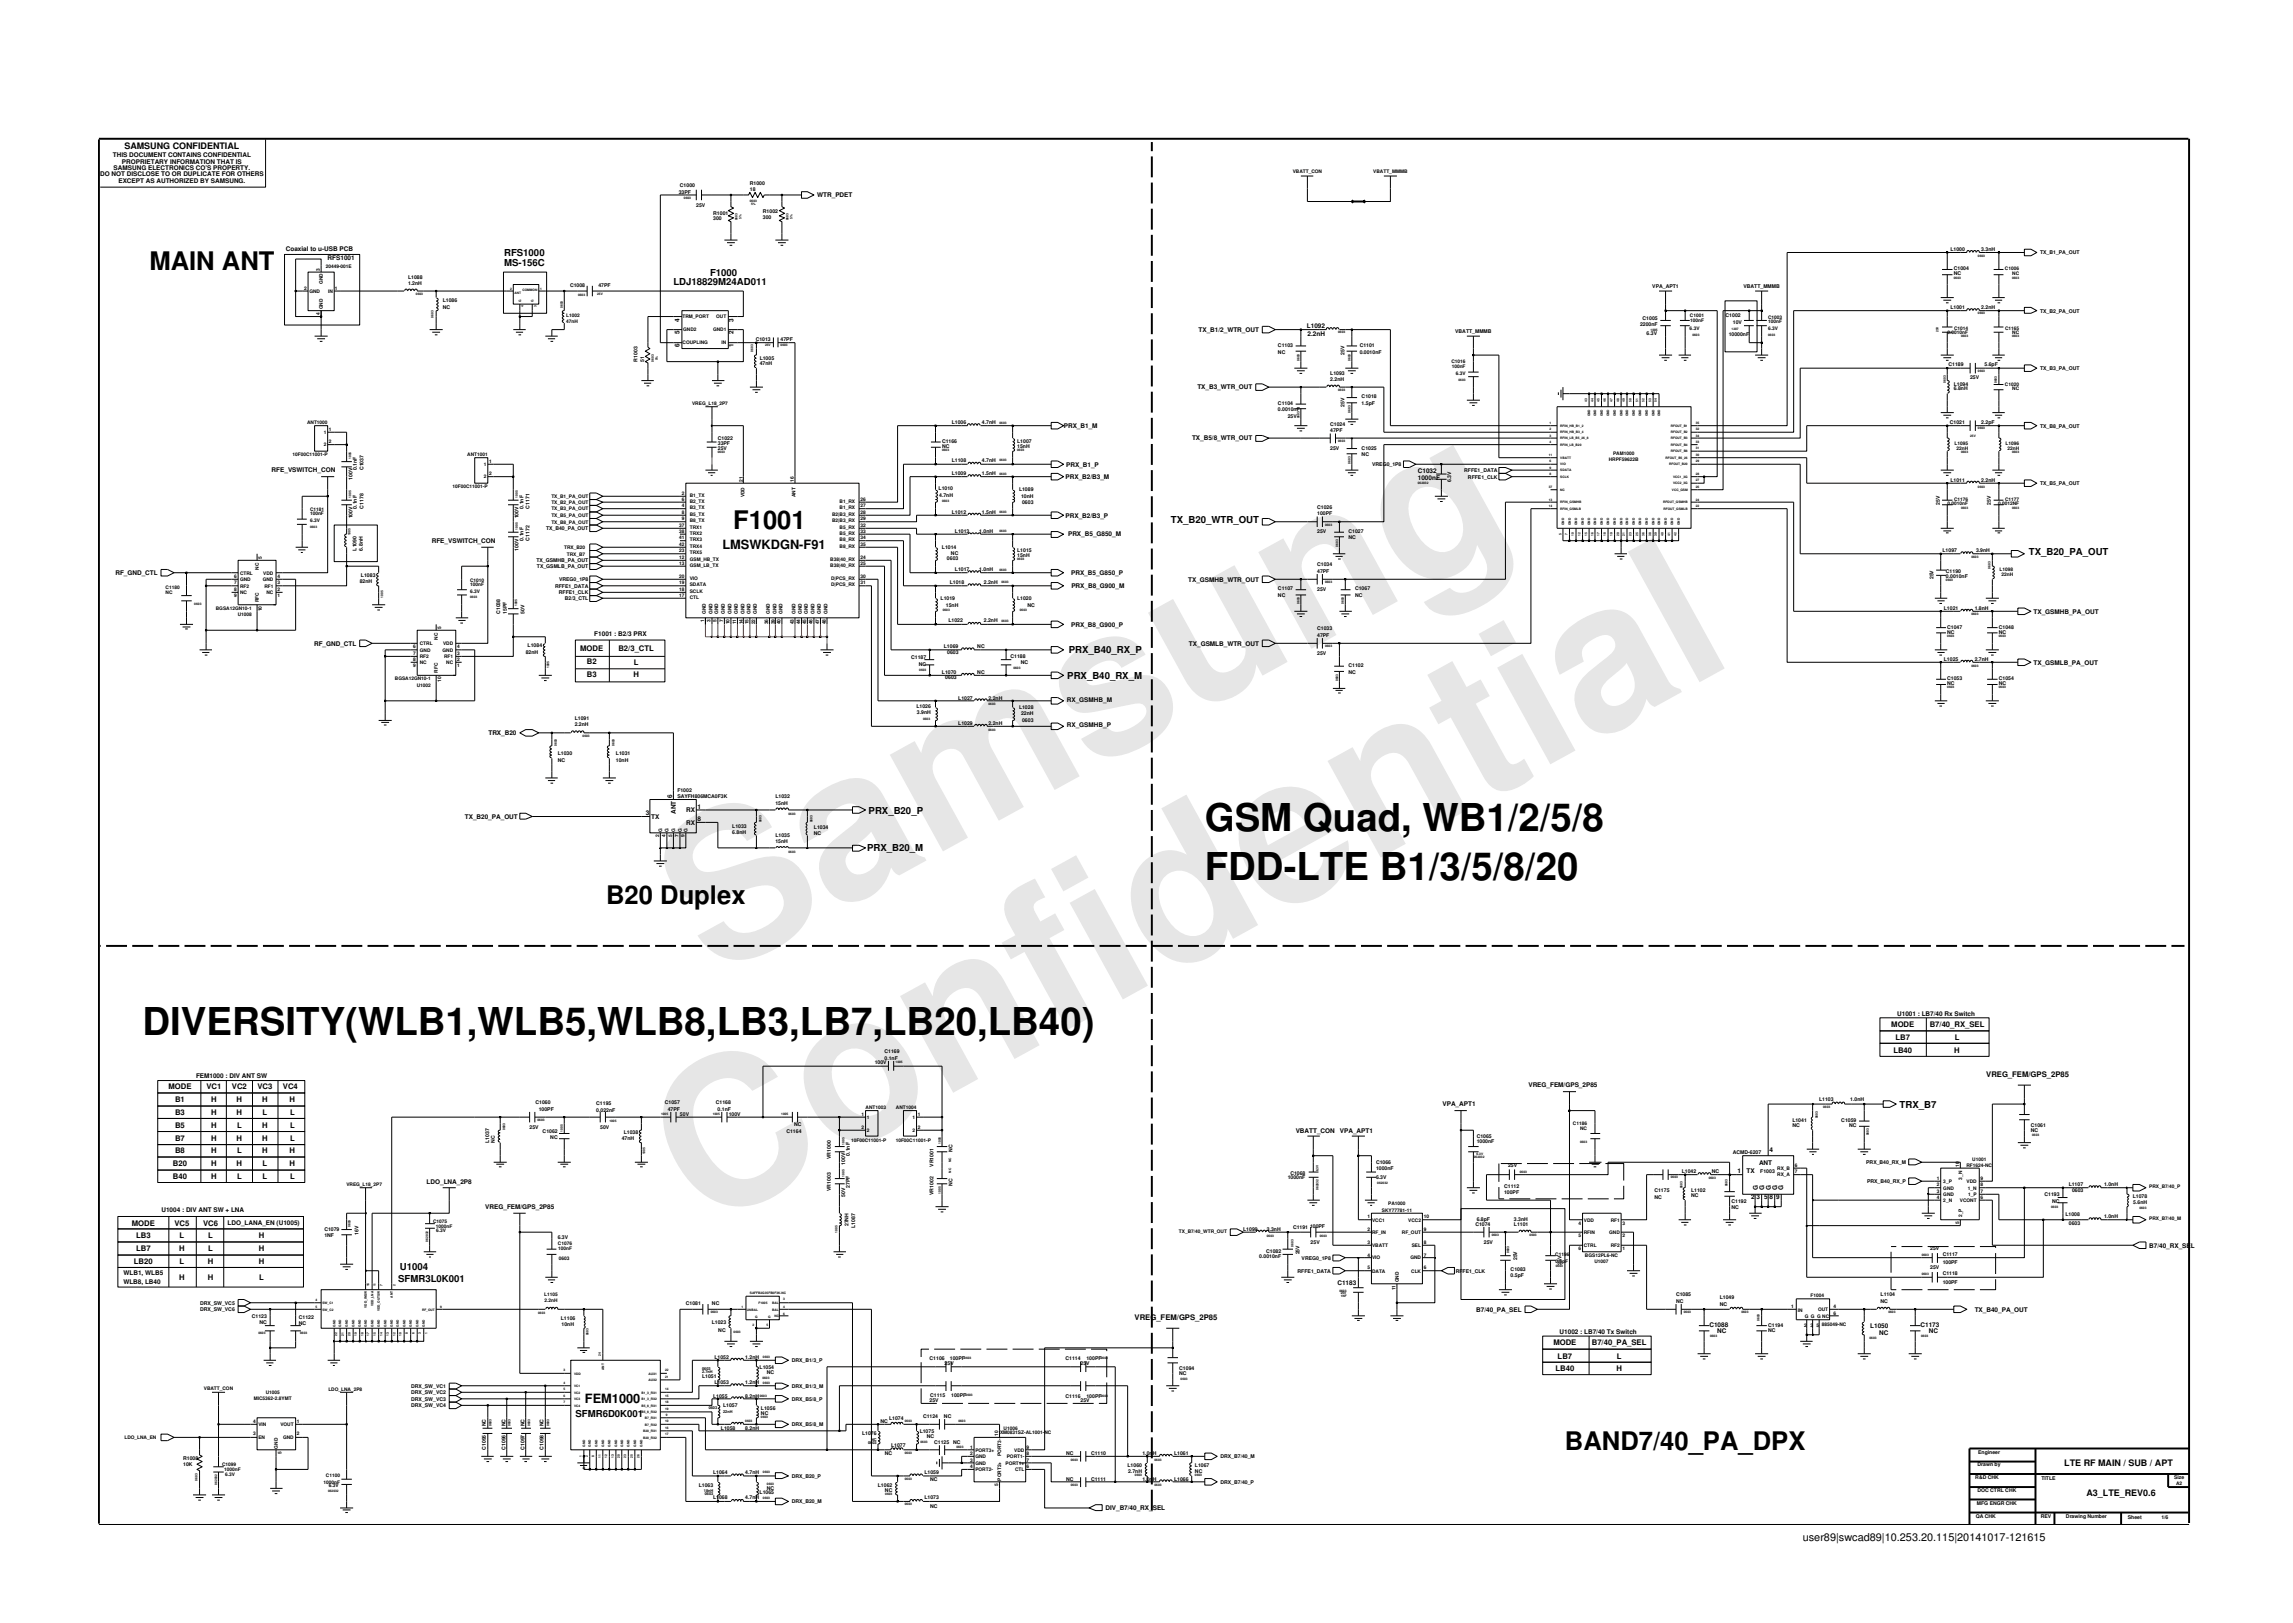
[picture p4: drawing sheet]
<svg xmlns="http://www.w3.org/2000/svg" width="297mm" height="210mm" viewBox="0 0 297 210" stroke-linecap="round" stroke-linejoin="round" font-family="sans-serif">
<defs><g id="words">
<g font-size="26.5" fill="#e6e6e6">
<text x="92.4" y="126.7" transform="rotate(-29 92.4 126.7)">Samsung</text>
<text x="91.1" y="159.4" transform="rotate(-29 91.1 159.4)">Confidential</text>
</g>
<g font-size="5">
<text x="156.1" y="107.6">GSM Quad, WB1/2/5/8</text>
<text x="156.1" y="114">FDD-LTE B1/3/5/8/20</text>
<text x="18.5" y="134.1">DIVERSITY(WLB1,WLB5,WLB8,LB3,LB7,LB20,LB40)</text>
</g>
<g font-size="3.3">
<text x="19.4" y="35">MAIN ANT</text>
<text x="95" y="68.6">F1001</text>
<text x="78.5" y="117.1">B20 Duplex</text>
<text x="202.7" y="187.8">BAND7/40_PA_DPX</text>
</g>
<g font-size="1.7">
<text x="93.6" y="71.1">LMSWKDGN-F91</text>
<text x="75.8" y="181.8">FEM1000</text>
</g>
<text font-size="1.4" x="233.5" y="199.7">user89|swcad89|10.253.20.115|20141017-121615</text>
<g font-size="1.2">
<text x="16.1" y="19.3">SAMSUNG CONFIDENTIAL</text>
<text x="65.3" y="33.1">RFS1000</text>
<text x="65.3" y="34.4">MS-156C</text>
<text x="92" y="35.7">F1000</text>
<text x="87.2" y="36.9">LDJ18829M24AD011</text>
<text x="151.7" y="67.8">TX_B20_WTR_OUT</text>
<text x="262.8" y="71.9">TX_B20_PA_OUT</text>
<text x="138.3" y="87.9">PRX_B40_RX_M</text>
<text x="138.5" y="84.6">PRX_B40_RX_P</text>
<text x="112.5" y="105.4">PRX_B20_P</text>
<text x="112.3" y="110.3">PRX_B20_M</text>
<text x="246.1" y="143.5">TRX_B7</text>
<text x="51.6" y="166.1">SFMR3L0K001</text>
<text x="51.8" y="164.5">U1004</text>
<text x="74.5" y="183.5">SFMR6D0K001</text>
<text x="267.4" y="189.9">LTE RF MAIN / SUB / APT</text>
<text x="270.3" y="193.8">A3_LTE_REV0.6</text>
</g>
<g font-size="1">
<text x="75.2" y="84.3">MODE</text>
<text x="76" y="86">B2</text>
<text x="76" y="87.7">B3</text>
<text x="80.1" y="84.3">B2/3_CTL</text>
<text x="82" y="87.7">H</text>
<text x="82.1" y="86.2">L</text>
<text x="245" y="133.1">MODE</text>
<text x="245.3" y="136.4">LB40</text>
<text x="245.6" y="134.7">LB7</text>
<text x="250" y="133.1">B7/40_RX_SEL</text>
<text x="253.2" y="136.4">H</text>
<text x="253.2" y="134.7">L</text>
<text x="21.8" y="141.1">MODE</text>
<text x="22.7" y="142.8">B1</text>
<text x="26.7" y="141.1">VC1</text>
<text x="27.4" y="142.8">H</text>
<text x="30" y="141.1">VC2</text>
<text x="30.7" y="142.8">H</text>
<text x="33.4" y="141.1">VC3</text>
<text x="34" y="142.8">H</text>
<text x="36.7" y="141.1">VC4</text>
<text x="37.5" y="142.8">H</text>
<text x="257.3" y="139.5">VREG_FEM/GPS_2P85</text>
<text x="22.7" y="147.8">B7</text>
<text x="22.7" y="144.5">B3</text>
<text x="22.7" y="146.1">B5</text>
<text x="22.7" y="149.4">B8</text>
<text x="27.4" y="144.5">H</text>
<text x="27.4" y="146.1">H</text>
<text x="27.4" y="147.8">H</text>
<text x="27.4" y="149.4">H</text>
<text x="30.7" y="147.8">H</text>
<text x="30.7" y="144.5">H</text>
<text x="30.7" y="149.4">L</text>
<text x="30.7" y="146.1">L</text>
<text x="34" y="147.8">H</text>
<text x="34" y="146.1">H</text>
<text x="34" y="149.4">H</text>
<text x="34" y="144.5">L</text>
<text x="37.5" y="149.4">H</text>
<text x="37.6" y="144.5">L</text>
<text x="37.6" y="146.1">L</text>
<text x="37.6" y="147.8">L</text>
<text x="22.4" y="151.1">B20</text>
<text x="22.4" y="152.8">B40</text>
<text x="27.4" y="152.8">H</text>
<text x="27.4" y="151.1">H</text>
<text x="30.7" y="151.1">H</text>
<text x="30.7" y="152.8">L</text>
<text x="34" y="151.1">L</text>
<text x="34" y="152.8">L</text>
<text x="37.5" y="151.1">H</text>
<text x="37.6" y="152.8">L</text>
<text x="17.1" y="158.8">MODE</text>
<text x="17.6" y="160.4">LB3</text>
<text x="22.6" y="158.8">VC5</text>
<text x="23.3" y="160.4">L</text>
<text x="26.3" y="158.8">VC6</text>
<text x="27" y="160.4">L</text>
<text x="33.5" y="160.4">H</text>
<text x="17.4" y="163.7">LB20</text>
<text x="17.6" y="162.1">LB7</text>
<text x="23.2" y="165.8">H</text>
<text x="23.2" y="162.1">H</text>
<text x="23.3" y="163.7">L</text>
<text x="26.9" y="163.7">H</text>
<text x="26.9" y="165.8">H</text>
<text x="27" y="162.1">L</text>
<text x="33.5" y="163.7">H</text>
<text x="33.5" y="162.1">H</text>
<text x="33.6" y="165.8">L</text>
<text x="147" y="171">VREG_FEM/GPS_2P85</text>
<text x="201.2" y="174.3">MODE</text>
<text x="201.5" y="177.6">LB40</text>
<text x="201.8" y="176">LB7</text>
<text x="206.2" y="174.3">B7/40_PA_SEL</text>
<text x="209.4" y="177.6">H</text>
<text x="209.4" y="176">L</text>
</g>
<g font-size=".8">
<text x="13" y="22.8">DO NOT DISCLOSE TO OR DUPLICATE FOR OTHERS</text>
<text x="14.6" y="20.4">THIS DOCUMENT CONTAINS CONFIDENTIAL</text>
<text x="14.7" y="22.1">SAMSUNG ELECTRONICS CO’S PROPERTY.</text>
<text x="15.3" y="23.7">EXCEPT AS AUTHORIZED BY SAMSUNG.</text>
<text x="15.8" y="21.2">PROPRIETARY INFORMATION THAT IS</text>
<text x="105.9" y="25.6">WTR_PDET</text>
<text x="37" y="32.5">Coaxial to u-USB PCB</text>
<text x="42.4" y="33.7">RFS1001</text>
<text x="88" y="41.7" transform="rotate(-90 88 41.7)">4</text>
<text x="95" y="41.7" transform="rotate(-90 95 41.7)">3</text>
<text x="88" y="45" transform="rotate(-90 88 45)">6</text>
<text x="88" y="43.3" transform="rotate(-90 88 43.3)">5</text>
<text x="95" y="45" transform="rotate(-90 95 45)">1</text>
<text x="95" y="43.3" transform="rotate(-90 95 43.3)">2</text>
<text x="155.3" y="43">TX_B1/2_WTR_OUT</text>
<text x="169.3" y="42.5">L1092</text>
<text x="169.4" y="43.5">2.2nH</text>
<text x="155.1" y="50.5">TX_B3_WTR_OUT</text>
<text x="137.8" y="55.4">PRX_B1_M</text>
<text x="154.4" y="57.1">TX_B5/8_WTR_OUT</text>
<text x="35.2" y="61.2">RFE_VSWITCH_CON</text>
<text x="138" y="62.1">PRX_B2/B3_M</text>
<text x="138.1" y="60.4">PRX_B1_P</text>
<text x="183.7" y="62.2">1000nF</text>
<text x="183.7" y="61.3">C1032</text>
<text x="55.9" y="70.3">RFE_VSWITCH_CON</text>
<text x="138" y="67">PRX_B2/B3_P</text>
<text x="138.4" y="69.5">PRX_B5_G850_M</text>
<text x="14.9" y="74.5">RF_GND_CTL</text>
<text x="138.8" y="74.5">PRX_B5_G850_P</text>
<text x="138.8" y="76.2">PRX_B8_G900_M</text>
<text x="153.9" y="75.3">TX_GSMHB_WTR_OUT</text>
<text x="40.7" y="83.6">RF_GND_CTL</text>
<text x="77" y="82.4">F1001 : B2/3 PRX</text>
<text x="138.8" y="81.2">PRX_B8_G900_P</text>
<text x="154" y="83.6">TX_GSMLB_WTR_OUT</text>
<text x="263.4" y="79.5">TX_GSMHB_PA_OUT</text>
<text x="263.4" y="86.1">TX_GSMLB_PA_OUT</text>
<text x="63.3" y="95.2">TRX_B20</text>
<text x="138.2" y="94.2">RX_GSMHB_P</text>
<text x="138.2" y="90.9">RX_GSMHB_M</text>
<text x="60.2" y="106.1">TX_B20_PA_OUT</text>
<text x="83.6" y="105.6">3</text>
<text x="84.4" y="106.1">TX</text>
<text x="87.1" y="103.4" transform="rotate(-90 87.1 103.4)">6</text>
<text x="87.5" y="105.4" transform="rotate(-90 87.5 105.4)">ANT</text>
<text x="88.9" y="105.2">RX</text>
<text x="88.9" y="106.8">RX</text>
<text x="90.4" y="104.8">1</text>
<text x="90.4" y="106.4">8</text>
<text x="245.8" y="131.6">U1001 : LB7/40 Rx Switch</text>
<text x="25.4" y="139.6">FEM1000 : DIV ANT SW</text>
<text x="186.9" y="143.3">VPA_APT1</text>
<text x="198" y="140.9">VREG_FEM/GPS_2P85</text>
<text x="167.8" y="146.7">VBATT_CON</text>
<text x="173.6" y="146.7">VPA_APT1</text>
<text x="229.2" y="149.2">4</text>
<text x="55.3" y="153.3">LDO_LNA_2P8</text>
<text x="225.1" y="152">1</text>
<text x="226.3" y="152">TX</text>
<text x="226.9" y="155.3">2</text>
<text x="227.5" y="155.3">3</text>
<text x="227.7" y="154.2" transform="rotate(-90 227.7 154.2)">G</text>
<text x="227.9" y="150.9">ANT</text>
<text x="228.5" y="154.2" transform="rotate(-90 228.5 154.2)">G</text>
<text x="228.5" y="155.3">5</text>
<text x="229.2" y="155.3">8</text>
<text x="229.4" y="154.2" transform="rotate(-90 229.4 154.2)">G</text>
<text x="230.1" y="155.3">9</text>
<text x="230.2" y="154.2" transform="rotate(-90 230.2 154.2)">G</text>
<text x="231" y="154.2" transform="rotate(-90 231 154.2)">G</text>
<text x="20.9" y="157">U1004 : DIV ANT SW + LNA</text>
<text x="29.5" y="158.7">LDO_LANA_EN (U1005)</text>
<text x="62.9" y="156.6">VREG_FEM/GPS_2P85</text>
<text x="278.4" y="161.6">B7/40_RX_SEL</text>
<text x="16" y="166.4">WLB8, LB40</text>
<text x="16" y="165.2">WLB1, WLB5</text>
<text x="173.3" y="166.5">C1183</text>
<text x="191.2" y="169.9">B7/40_PA_SEL</text>
<text x="202" y="172.8">U1002 : LB7/40 Tx Switch</text>
<text x="221.4" y="171.9">C1088</text>
<text x="222.4" y="172.7">NC</text>
<text x="242.3" y="172.1">L1050</text>
<text x="243.4" y="172.9">NC</text>
<text x="248.8" y="171.9">C1173</text>
<text x="249.9" y="172.7">NC</text>
<text x="255.8" y="169.9">TX_B40_PA_OUT</text>
<text x="143.2" y="195.7">DIV_B7/40_RX_SEL</text>
</g>
<g font-size=".7">
<text x="97.1" y="24">R1000</text>
<text x="87.9" y="25.1">33PF</text>
<text x="88.1" y="24.2">C1000</text>
<text x="90.2" y="26.8">25V</text>
<text x="92.4" y="28.6">300</text>
<text x="92.4" y="27.8">R1001</text>
<text x="97.1" y="24.8">18</text>
<text x="98.8" y="27.5">R1002</text>
<text x="98.8" y="28.4">300</text>
<text x="252.7" y="32.5">L1000</text>
<text x="253.1" y="35.7">NC</text>
<text x="253.1" y="35">C1004</text>
<text x="256.7" y="32.5">3.3nH</text>
<text x="264.3" y="33">TX_B1_PA_OUT</text>
<text x="52.9" y="36.1">L1088</text>
<text x="52.9" y="36.9">1.2nH</text>
<text x="57.3" y="40">NC</text>
<text x="57.3" y="39.1">L1086</text>
<text x="73.9" y="37.2">C1008</text>
<text x="77.5" y="37.2">47PF</text>
<text x="212.8" y="41.4">C1005</text>
<text x="214" y="37.4">VPA_APT1</text>
<text x="223.5" y="41">C1002</text>
<text x="224.5" y="41.9">10V</text>
<text x="225.8" y="37.4">VBATT_MMMB</text>
<text x="252.7" y="40">L1001</text>
<text x="256.7" y="40">2.2nH</text>
<text x="264.3" y="40.5">TX_B2_PA_OUT</text>
<text x="82.6" y="46.8" transform="rotate(-90 82.6 46.8)">R1003</text>
<text x="83.4" y="46.8" transform="rotate(-90 83.4 46.8)">51</text>
<text x="97.9" y="44.1">C1013</text>
<text x="98.4" y="47.3">47nH</text>
<text x="98.4" y="46.6">L1005</text>
<text x="101.1" y="44.1">47PF</text>
<text x="165.6" y="45.8">NC</text>
<text x="165.6" y="45">C1103</text>
<text x="174.2" y="46" transform="rotate(-90 174.2 46)">25V</text>
<text x="176.1" y="45">C1101</text>
<text x="176.1" y="45.8">0.0010nF</text>
<text x="188.5" y="43.1">VBATT_MMMB</text>
<text x="212.5" y="42.3">2200nF</text>
<text x="213.3" y="43.4">6.3V</text>
<text x="223.9" y="43.5">10000nF</text>
<text x="252.4" y="47.4">C1189</text>
<text x="257.1" y="47.4">5.6pF</text>
<text x="264.3" y="47.9">TX_B3_PA_OUT</text>
<text x="165.6" y="52.4">C1104</text>
<text x="165.6" y="53.3">0.0010nF</text>
<text x="172.3" y="49.3">2.2nH</text>
<text x="172.3" y="48.5">L1093</text>
<text x="174.2" y="52.7" transform="rotate(-90 174.2 52.7)">25V</text>
<text x="176.4" y="52.4">1.5pF</text>
<text x="176.4" y="51.6">C1018</text>
<text x="253.1" y="50.6">6.8nH</text>
<text x="253.1" y="50">L1094</text>
<text x="255.2" y="49.1">25V</text>
<text x="93" y="58.3">25V</text>
<text x="93" y="57.6">33PF</text>
<text x="93" y="57">C1022</text>
<text x="122" y="58">NC</text>
<text x="122" y="57.4">C1166</text>
<text x="123.3" y="54.9">L1006</text>
<text x="123.3" y="59.9">L1108</text>
<text x="127.2" y="54.9">4.7nH</text>
<text x="127.2" y="59.9">4.7nH</text>
<text x="131.8" y="58">15nH</text>
<text x="131.8" y="57.4">L1007</text>
<text x="166.8" y="54.1">25V</text>
<text x="172.3" y="58.3">25V</text>
<text x="172.3" y="56">47PF</text>
<text x="172.3" y="55.1">C1024</text>
<text x="176.4" y="58.3">C1025</text>
<text x="176.4" y="59">NC</text>
<text x="252.6" y="54.9">C1021</text>
<text x="256.7" y="54.9">2.2pF</text>
<text x="264.3" y="55.4">TX_B8_PA_OUT</text>
<text x="45.6" y="62.2" transform="rotate(-90 45.6 62.2)">100V</text>
<text x="46.2" y="65.9" transform="rotate(-90 46.2 65.9)">0.1nF</text>
<text x="46.2" y="60.9" transform="rotate(-90 46.2 60.9)">0.1nF</text>
<text x="47.1" y="65.9" transform="rotate(-90 47.1 65.9)">C1178</text>
<text x="47.1" y="60.9" transform="rotate(-90 47.1 60.9)">C1037</text>
<text x="67.8" y="65.9" transform="rotate(-90 67.8 65.9)">0.1nF</text>
<text x="68.6" y="65.9" transform="rotate(-90 68.6 65.9)">C1171</text>
<text x="121.6" y="63.5">L1010</text>
<text x="121.7" y="64.4">4.7nH</text>
<text x="123.3" y="61.6">L1009</text>
<text x="127.2" y="61.6">1.5nH</text>
<text x="132" y="63.6">L1089</text>
<text x="132.3" y="64.5">10nH</text>
<text x="132.4" y="65.3">0603</text>
<text x="170.6" y="65.9">C1026</text>
<text x="177.8" y="60.4">VREG0_1P8</text>
<text x="188" y="62.4" transform="rotate(-90 188 62.4)">6.3V</text>
<text x="189.7" y="61.2">RFFE1_DATA</text>
<text x="190.2" y="62">RFFE1_CLK</text>
<text x="251.3" y="65.4" transform="rotate(-90 251.3 65.4)">25V</text>
<text x="252.7" y="62.4">L1011</text>
<text x="256.7" y="62.4">2.2nH</text>
<text x="257.9" y="65.4" transform="rotate(-90 257.9 65.4)">25V</text>
<text x="264.3" y="62.8">TX_B5_PA_OUT</text>
<text x="45.6" y="67.2" transform="rotate(-90 45.6 67.2)">100V</text>
<text x="46.2" y="71.3" transform="rotate(-90 46.2 71.3)">L1090</text>
<text x="47" y="71.3" transform="rotate(-90 47 71.3)">6.8nH</text>
<text x="67.2" y="71.3" transform="rotate(-90 67.2 71.3)">100V</text>
<text x="67.2" y="67.2" transform="rotate(-90 67.2 67.2)">100V</text>
<text x="67.8" y="70" transform="rotate(-90 67.8 70)">0.1nF</text>
<text x="68.6" y="70" transform="rotate(-90 68.6 70)">C1172</text>
<text x="70.7" y="68.7">TX_B40_PA_OUT</text>
<text x="122" y="71.1">L1014</text>
<text x="123.2" y="71.9">NC</text>
<text x="123.3" y="66.6">L1012</text>
<text x="123.7" y="69">L1013</text>
<text x="126.9" y="69">1.0nH</text>
<text x="127.2" y="66.6">1.5nH</text>
<text x="131.8" y="71.5">L1015</text>
<text x="170.6" y="66.7">100PF</text>
<text x="170.6" y="69">25V</text>
<text x="174.7" y="69.9">NC</text>
<text x="174.7" y="69">C1027</text>
<text x="251.6" y="71.5">L1097</text>
<text x="256" y="71.5">3.9nH</text>
<text x="46.6" y="75.5">82nH</text>
<text x="46.8" y="74.7">L1083</text>
<text x="69.5" y="72.8">TX_GSMHB_PA_OUT</text>
<text x="69.6" y="73.6">TX_GSMLB_PA_OUT</text>
<text x="71.9" y="76.1">RFFE1_DATA</text>
<text x="72.4" y="77">RFFE1_CLK</text>
<text x="72.4" y="75.3">VREG0_1P8</text>
<text x="73.2" y="77.7">B2/3_CTL</text>
<text x="121.8" y="77.8">L1019</text>
<text x="122.7" y="72.6">0603</text>
<text x="123" y="75.6">L1018</text>
<text x="123.7" y="74">L1017</text>
<text x="126.9" y="74">1.0nH</text>
<text x="127.5" y="75.6">2.2nH</text>
<text x="131.8" y="77.8">L1020</text>
<text x="131.8" y="72.2">15nH</text>
<text x="165.6" y="76.5">C1107</text>
<text x="165.6" y="77.3">NC</text>
<text x="170.6" y="76.6">25V</text>
<text x="170.6" y="74.2">47PF</text>
<text x="170.6" y="73.3">C1034</text>
<text x="175.5" y="76.5">C1067</text>
<text x="175.5" y="77.3">NC</text>
<text x="250.5" y="75" transform="rotate(-90 250.5 75)">25V</text>
<text x="252.1" y="74.2">C1190</text>
<text x="252.1" y="74.9">0.0010nF</text>
<text x="64.8" y="79.5" transform="rotate(-90 64.8 79.5)">C1038</text>
<text x="65.6" y="79.5" transform="rotate(-90 65.6 79.5)">15PF</text>
<text x="67.9" y="79.5" transform="rotate(-90 67.9 79.5)">50V</text>
<text x="68.4" y="83.8">L1084</text>
<text x="122.3" y="83.9">L1069</text>
<text x="122.5" y="78.6">15nH</text>
<text x="122.9" y="80.6">L1022</text>
<text x="126.6" y="83.9">NC</text>
<text x="127.5" y="80.6">2.2nH</text>
<text x="133.1" y="78.6">NC</text>
<text x="170.6" y="82.5">47PF</text>
<text x="170.6" y="81.6">C1033</text>
<text x="251.8" y="79">L1021</text>
<text x="252.3" y="81.5">C1047</text>
<text x="252.3" y="82.1">NC</text>
<text x="255.8" y="79">1.8nH</text>
<text x="258.9" y="81.5">C1048</text>
<text x="258.9" y="82.1">NC</text>
<text x="68.1" y="84.7">82nH</text>
<text x="118" y="85.4">C1187</text>
<text x="119" y="86.2">NC</text>
<text x="122" y="87.3">L1070</text>
<text x="122.5" y="88">0603</text>
<text x="122.7" y="84.7">0603</text>
<text x="126.6" y="87.3">NC</text>
<text x="130.9" y="85.2">C1188</text>
<text x="132.3" y="86">NC</text>
<text x="170.6" y="84.9">25V</text>
<text x="174.7" y="86.5">C1102</text>
<text x="174.7" y="87.3">NC</text>
<text x="251.8" y="85.6">L1025</text>
<text x="252.3" y="88.8">NC</text>
<text x="252.3" y="88.1">C1053</text>
<text x="255.8" y="85.6">2.7nH</text>
<text x="258.9" y="88.8">NC</text>
<text x="258.9" y="88.1">C1054</text>
<text x="74.5" y="94.1">2.2nH</text>
<text x="74.5" y="93.3">L1091</text>
<text x="118.7" y="91.7">L1026</text>
<text x="118.8" y="92.6">3.9nH</text>
<text x="124.1" y="93.9">L1029</text>
<text x="124.1" y="90.6">L1027</text>
<text x="128" y="93.9">2.2nH</text>
<text x="128" y="90.6">2.2nH</text>
<text x="132" y="91.8">L1028</text>
<text x="132.3" y="92.7">22nH</text>
<text x="132.4" y="93.5">0603</text>
<text x="72.2" y="97.8">L1030</text>
<text x="72.2" y="98.7">NC</text>
<text x="79.8" y="98.7">10nH</text>
<text x="79.8" y="97.8">L1031</text>
<text x="87.7" y="102.6">F1002</text>
<text x="87.7" y="103.4">SAYFH806MCA0F3K</text>
<text x="94.9" y="108">6.8nH</text>
<text x="94.9" y="107.2">L1033</text>
<text x="100.4" y="104.3">15nH</text>
<text x="100.4" y="103.4">L1032</text>
<text x="105.4" y="107.4">L1034</text>
<text x="100.4" y="109.2">15nH</text>
<text x="100.4" y="108.4">L1035</text>
<text x="105.4" y="108.2">NC</text>
<text x="113.3" y="137.9">100V</text>
<text x="114.6" y="136.4">C1169</text>
<text x="114.6" y="137.3">0.1nF</text>
<text x="69.4" y="143">C1060</text>
<text x="69.8" y="143.9">100PF</text>
<text x="77.2" y="143.2">C1195</text>
<text x="86.1" y="143">C1057</text>
<text x="86.5" y="143.9">47PF</text>
<text x="92.7" y="143">C1168</text>
<text x="93" y="143.9">0.1nF</text>
<text x="235.7" y="142.6">L1103</text>
<text x="239.7" y="142.6">1.0nH</text>
<text x="63.4" y="148" transform="rotate(-90 63.4 148)">L1037</text>
<text x="64.1" y="148" transform="rotate(-90 64.1 148)">NC</text>
<text x="68.6" y="146.2">25V</text>
<text x="70.3" y="146.8">C1062</text>
<text x="71.3" y="147.6">NC</text>
<text x="77.2" y="144">0.022nF</text>
<text x="77.8" y="146.2">50V</text>
<text x="80.5" y="147.7">47nH</text>
<text x="80.8" y="146.9">L1038</text>
<text x="88.1" y="144.6">50V</text>
<text x="94.4" y="144.6">100V</text>
<text x="101.9" y="146.7">C1164</text>
<text x="102.9" y="145.9">NC</text>
<text x="110.1" y="149.7" transform="rotate(-90 110.1 149.7)">0.1nF</text>
<text x="123.4" y="149.2" transform="rotate(-90 123.4 149.2)">NC</text>
<text x="191.3" y="147.4">C1065</text>
<text x="191.3" y="148">1000nF</text>
<text x="224.5" y="149.5">ACMD-6207</text>
<text x="232.2" y="146">NC</text>
<text x="232.2" y="145.3">L1041</text>
<text x="238.5" y="145.3">C1059</text>
<text x="239.5" y="146">NC</text>
<text x="263.1" y="146.6">NC</text>
<text x="263.1" y="146">C1061</text>
<text x="107.6" y="154.3" transform="rotate(-90 107.6 154.3)">VR1003</text>
<text x="107.6" y="150.1" transform="rotate(-90 107.6 150.1)">VR1000</text>
<text x="109.5" y="150.9" transform="rotate(-90 109.5 150.9)">100V</text>
<text x="109.5" y="155.1" transform="rotate(-90 109.5 155.1)">50V</text>
<text x="110.1" y="153.9" transform="rotate(-90 110.1 153.9)">27PF</text>
<text x="120.9" y="154.8" transform="rotate(-90 120.9 154.8)">VR1002</text>
<text x="120.9" y="151.2" transform="rotate(-90 120.9 151.2)">VR1001</text>
<text x="123.4" y="153.6" transform="rotate(-90 123.4 153.6)">NC</text>
<text x="166.8" y="152.8">1000nF</text>
<text x="167.2" y="152.2">C1068</text>
<text x="178.3" y="150.7">C1066</text>
<text x="178.3" y="151.6">1000nF</text>
<text x="178.3" y="152.8">6.3V</text>
<text x="194.8" y="154.7">100PF</text>
<text x="194.8" y="153.9">C1112</text>
<text x="195.4" y="151.2">25V</text>
<text x="214.3" y="154.5">C1175</text>
<text x="214.3" y="155.3">NC</text>
<text x="217.9" y="152">L1042</text>
<text x="219.1" y="155.1">NC</text>
<text x="219.1" y="154.5">L1102</text>
<text x="221.8" y="152">NC</text>
<text x="224.3" y="155.9">C1192</text>
<text x="228" y="152">F1003</text>
<text x="241.8" y="150.8">PRX_B40_RX_M</text>
<text x="241.9" y="153.3">PRX_B40_RX_P</text>
<text x="264.9" y="155">C1193</text>
<text x="265.9" y="155.8">NC</text>
<text x="268" y="153.6">L1107</text>
<text x="268.4" y="154.4">0603</text>
<text x="272.6" y="153.6">1.0nH</text>
<text x="276.3" y="155.2">L1078</text>
<text x="276.4" y="156">5.6nH</text>
<text x="42" y="159.5">C1079</text>
<text x="42" y="160.3">1NF</text>
<text x="46.4" y="160" transform="rotate(-90 46.4 160)">16V</text>
<text x="72.2" y="160.5">6.3V</text>
<text x="109.9" y="158.9" transform="rotate(-90 109.9 158.9)">27NH</text>
<text x="110.8" y="159.1" transform="rotate(-90 110.8 159.1)">L1087</text>
<text x="161" y="159.5">L1099</text>
<text x="164.1" y="159.5">3.3nH</text>
<text x="167.5" y="159.2">C1191</text>
<text x="169.7" y="159">100PF</text>
<text x="169.8" y="161.1">25V</text>
<text x="191.1" y="158.8">C1074</text>
<text x="191.3" y="158.2">6.8pF</text>
<text x="192.2" y="161.1">25V</text>
<text x="196.1" y="158.8">L1101</text>
<text x="196.1" y="158.2">3.3nH</text>
<text x="224.3" y="156.6">NC</text>
<text x="250" y="162">25V</text>
<text x="267.6" y="157.6">L1008</text>
<text x="268" y="158.7">0603</text>
<text x="272.6" y="157.8">1.0nH</text>
<text x="163.1" y="162.9">0.0010nF</text>
<text x="164" y="162.3">C1082</text>
<text x="168.1" y="164.9">RFFE1_DATA</text>
<text x="168.3" y="162.5" transform="rotate(-90 168.3 162.5)">25V</text>
<text x="168.6" y="163.2">VREG0_1P8</text>
<text x="188.6" y="164.9">RFFE1_CLK</text>
<text x="195.7" y="165.5">0.5pF</text>
<text x="195.7" y="164.6">C1083</text>
<text x="196.5" y="163.3" transform="rotate(-90 196.5 163.3)">25V</text>
<text x="202.3" y="163.9" transform="rotate(-90 202.3 163.9)">25V</text>
<text x="217.1" y="167.9">C1085</text>
<text x="243.6" y="167.9">L1104</text>
<text x="250" y="164.5">25V</text>
<text x="251.7" y="162.8">C1117</text>
<text x="251.7" y="165.2">C1118</text>
<text x="251.7" y="163.8">100PF</text>
<text x="251.7" y="166.3">100PF</text>
<text x="25.9" y="169">DRX_SW_VC5</text>
<text x="25.9" y="169.9">DRX_SW_VC6</text>
<text x="32.6" y="170.7">C1123</text>
<text x="33.6" y="171.5">NC</text>
<text x="38.7" y="170.9">C1122</text>
<text x="38.7" y="171.6">NC</text>
<text x="72.7" y="171">L1106</text>
<text x="72.7" y="171.7">10nH</text>
<text x="88.8" y="169">C1081</text>
<text x="92.2" y="171.5">L1023</text>
<text x="92.2" y="169">NC</text>
<text x="93.1" y="172.6">NC</text>
<text x="217.1" y="168.8">NC</text>
<text x="222.8" y="169.2">NC</text>
<text x="222.8" y="168.3">L1049</text>
<text x="229.1" y="171.9">C1194</text>
<text x="229.1" y="172.5">NC</text>
<text x="243.6" y="168.8">NC</text>
<text x="53.3" y="179.8">DRX_SW_VC1</text>
<text x="91" y="178.6">L1051</text>
<text x="92.6" y="176.1">L1052</text>
<text x="92.6" y="179.4">L1053</text>
<text x="96.5" y="179.4">1.2nH</text>
<text x="96.5" y="176.1">1.2nH</text>
<text x="98.4" y="177.4">L1054</text>
<text x="99.3" y="178">NC</text>
<text x="102.6" y="179.8">DRX_B1/3_M</text>
<text x="102.6" y="176.5">DRX_B1/3_P</text>
<text x="120.4" y="176.2">C1106</text>
<text x="122.4" y="176.9">25V</text>
<text x="123" y="176.2">100PF</text>
<text x="138" y="176.2">C1114</text>
<text x="140" y="176.9">25V</text>
<text x="140.7" y="176.2">100PF</text>
<text x="152.8" y="177.5">C1094</text>
<text x="152.8" y="178.1">NC</text>
<text x="53.3" y="180.6">DRX_SW_VC2</text>
<text x="53.3" y="181.5">DRX_SW_VC3</text>
<text x="53.3" y="182.3">DRX_SW_VC4</text>
<text x="62.9" y="184.8" transform="rotate(-90 62.9 184.8)">NC</text>
<text x="65.5" y="184.8" transform="rotate(-90 65.5 184.8)">NC</text>
<text x="67.9" y="184.8" transform="rotate(-90 67.9 184.8)">NC</text>
<text x="70.4" y="184.8" transform="rotate(-90 70.4 184.8)">NC</text>
<text x="92.4" y="181">L1055</text>
<text x="93.4" y="185.2">L1058</text>
<text x="93.7" y="182.3">L1057</text>
<text x="96.5" y="181">8.2nH</text>
<text x="96.5" y="185.2">8.2nH</text>
<text x="98.6" y="183.3">NC</text>
<text x="98.6" y="182.7">L1056</text>
<text x="102.6" y="184.8">DRX_B5/8_M</text>
<text x="102.6" y="181.5">DRX_B5/8_P</text>
<text x="111.7" y="186">L1076</text>
<text x="114" y="184.3">NC</text>
<text x="115.2" y="183.9">L1074</text>
<text x="119.1" y="185.7">L1075</text>
<text x="119.6" y="183.7">C1124</text>
<text x="120.4" y="181.6">25V</text>
<text x="120.5" y="181">C1115</text>
<text x="122.3" y="183.7">NC</text>
<text x="123.2" y="181">100PF</text>
<text x="138" y="181">C1116</text>
<text x="140" y="181.6">25V</text>
<text x="140.7" y="181">100PF</text>
<text x="23.7" y="189.9">10K</text>
<text x="23.7" y="189.1">R1008</text>
<text x="62.9" y="187.8" transform="rotate(-90 62.9 187.8)">C1095</text>
<text x="65.5" y="187.8" transform="rotate(-90 65.5 187.8)">C1096</text>
<text x="67.9" y="187.8" transform="rotate(-90 67.9 187.8)">C1097</text>
<text x="70.4" y="187.8" transform="rotate(-90 70.4 187.8)">C1098</text>
<text x="92.4" y="191">L1064</text>
<text x="96.5" y="191">4.7nH</text>
<text x="102.6" y="191.5">DRX_B20_P</text>
<text x="114.6" y="188.5">NC</text>
<text x="115.4" y="187.4">L1077</text>
<text x="119.7" y="191">L1059</text>
<text x="120.1" y="186.3">NC</text>
<text x="120.5" y="191.8">NC</text>
<text x="121" y="187.1">C1125</text>
<text x="123.5" y="187.1">NC</text>
<text x="138.1" y="191.8">NC</text>
<text x="138.1" y="188.5">NC</text>
<text x="141.3" y="191.8">C1111</text>
<text x="141.3" y="188.5">C1110</text>
<text x="146.1" y="190.1">L1060</text>
<text x="146.1" y="190.8">2.7nH</text>
<text x="148" y="188.5">1.0nH</text>
<text x="148" y="191.8">1.0nH</text>
<text x="152.1" y="188.5">L1061</text>
<text x="152.1" y="191.8">L1066</text>
<text x="154.8" y="190.8">NC</text>
<text x="154.8" y="190.1">L1067</text>
<text x="158.1" y="188.9">DRX_B7/40_M</text>
<text x="255.9" y="191.6">R&amp;D CHK</text>
<text x="256.2" y="189.9">Drawn by</text>
<text x="256.2" y="188.3">Engineer</text>
<text x="264.5" y="191.8">TITLE</text>
<text x="281.6" y="191.6">Size</text>
<text x="90.5" y="192.6">L1063</text>
<text x="92.4" y="194.3">L1068</text>
<text x="96.5" y="194.3">4.7nH</text>
<text x="98.4" y="193.6">L1065</text>
<text x="99.3" y="193">NC</text>
<text x="102.6" y="194.8">DRX_B20_M</text>
<text x="113.7" y="192.6">L1062</text>
<text x="114.6" y="193.2">NC</text>
<text x="119.7" y="194.3">L1073</text>
<text x="120.5" y="195.4">NC</text>
<text x="158.1" y="192.2">DRX_B7/40_P</text>
<text x="255.9" y="196.6">QA CHK</text>
<text x="256.1" y="194.9">MFG ENGR CHK</text>
<text x="256.2" y="193.3">DOC CTRL CHK</text>
<text x="264.4" y="196.6">REV</text>
<text x="267.6" y="196.6">Drawing Number</text>
<text x="275.6" y="196.8">Sheet</text>
<text x="280" y="196.8">1/6</text>
</g>
<g font-size=".6">
<text x="167.5" y="22.4">VBATT_CON</text>
<text x="177.9" y="22.4">VBATT_MMMB</text>
<text x="41.4" y="35.1" transform="rotate(-90 41.4 35.1)">3</text>
<text x="42.2" y="34.7">20449-001E</text>
<text x="259.7" y="35">C1006</text>
<text x="260.7" y="35.7">NC</text>
<text x="39.4" y="37.5">2</text>
<text x="40.1" y="37.9">GND</text>
<text x="41.4" y="40.8" transform="rotate(-90 41.4 40.8)">4</text>
<text x="41.8" y="40.1" transform="rotate(-90 41.8 40.1)">GND</text>
<text x="41.8" y="36.8" transform="rotate(-90 41.8 36.8)">GND</text>
<text x="42.5" y="37.9">IN</text>
<text x="43.4" y="37.5">1</text>
<text x="73.3" y="41">L1002</text>
<text x="73.3" y="41.9">47nH</text>
<text x="88.4" y="41.2">TRM_PORT</text>
<text x="92.8" y="41.2">OUT</text>
<text x="218.9" y="41">C1001</text>
<text x="219" y="41.7">100nF</text>
<text x="229.1" y="41.3">C1003</text>
<text x="229.1" y="41.9">100nF</text>
<text x="88.4" y="44.6">COUPLING</text>
<text x="88.5" y="42.9">GND2</text>
<text x="92.4" y="42.9">GND1</text>
<text x="93.5" y="44.6">IN</text>
<text x="188" y="47.1">C1016</text>
<text x="188.1" y="47.7">100nF</text>
<text x="218.9" y="42.7">6.3V</text>
<text x="229.1" y="42.7">6.3V</text>
<text x="252.3" y="43.3">0.0010nF</text>
<text x="253.1" y="42.7">C1014</text>
<text x="259.7" y="42.7">C1165</text>
<text x="260.7" y="43.3">NC</text>
<text x="89.7" y="52.5">VREG_L18_2P7</text>
<text x="188.6" y="48.6">6.3V</text>
<text x="259.7" y="50">C1020</text>
<text x="260.7" y="50.6">NC</text>
<text x="37.9" y="59.1">10F00C11001-P</text>
<text x="39.8" y="55">ANT1000</text>
<text x="41.9" y="56.2">1</text>
<text x="41.9" y="57.8">2</text>
<text x="42.6" y="55.8">1</text>
<text x="42.6" y="57.4">2</text>
<text x="60.5" y="59.1">ANT1001</text>
<text x="63.4" y="60">1</text>
<text x="208.4" y="59.7">HRPF59622B</text>
<text x="209" y="58.9">PAM1000</text>
<text x="253.2" y="57.6">L1095</text>
<text x="253.4" y="58.3">22nH</text>
<text x="259.8" y="57.6">L1096</text>
<text x="260" y="58.3">22nH</text>
<text x="58.6" y="63.2">10F00C11001-P</text>
<text x="62.7" y="60.4">1</text>
<text x="62.7" y="62">2</text>
<text x="63.4" y="61.6">2</text>
<text x="71.4" y="64.5">TX_B1_PA_OUT</text>
<text x="71.4" y="65.3">TX_B2_PA_OUT</text>
<text x="88.3" y="64.1">2</text>
<text x="88.3" y="65">6</text>
<text x="88.3" y="65.7">4</text>
<text x="89.4" y="64.4">B1_TX</text>
<text x="89.4" y="65.2">B2_TX</text>
<text x="89.4" y="66">B3_TX</text>
<text x="96.2" y="62.4" transform="rotate(-90 96.2 62.4)">21</text>
<text x="96.4" y="64.4" transform="rotate(-90 96.4 64.4)">VDD</text>
<text x="102.8" y="62.4" transform="rotate(-90 102.8 62.4)">16</text>
<text x="103" y="64.4" transform="rotate(-90 103 64.4)">ANT</text>
<text x="108.8" y="65.2">B1_RX</text>
<text x="108.8" y="66">B1_RX</text>
<text x="111.4" y="65">26</text>
<text x="111.4" y="65.7">27</text>
<text x="252.3" y="65.5">0.0010nF</text>
<text x="253.1" y="64.9">C1176</text>
<text x="258.8" y="65.5">0.0012NF</text>
<text x="259.7" y="64.9">C1177</text>
<text x="40.2" y="67.6">6.3V</text>
<text x="40.2" y="66.2">C1181</text>
<text x="40.2" y="66.8">100nF</text>
<text x="71.4" y="66.1">TX_B3_PA_OUT</text>
<text x="71.4" y="67">TX_B5_PA_OUT</text>
<text x="71.4" y="67.8">TX_B8_PA_OUT</text>
<text x="73.1" y="71.1">TRX_B20</text>
<text x="73.4" y="72">TRX_B7</text>
<text x="88" y="69.9">41</text>
<text x="88" y="70.7">42</text>
<text x="88" y="68.3">37</text>
<text x="88" y="69">38</text>
<text x="88" y="71.6">23</text>
<text x="88.3" y="66.6">8</text>
<text x="88.3" y="67.4">9</text>
<text x="89.4" y="66.8">B5_TX</text>
<text x="89.4" y="67.7">B8_TX</text>
<text x="89.4" y="70.1">TRX3</text>
<text x="89.4" y="71">TRX4</text>
<text x="89.4" y="68.5">TRX1</text>
<text x="89.4" y="69.3">TRX2</text>
<text x="89.4" y="71.8">TRX5</text>
<text x="107.8" y="66.8">B2|B3_RX</text>
<text x="107.8" y="67.7">B2|B3_RX</text>
<text x="108.8" y="68.5">B5_RX</text>
<text x="108.8" y="69.3">B5_RX</text>
<text x="108.8" y="70.1">B8_RX</text>
<text x="108.8" y="71">B8_RX</text>
<text x="111.4" y="68.3">32</text>
<text x="111.4" y="69">33</text>
<text x="111.4" y="69.9">34</text>
<text x="111.4" y="70.7">35</text>
<text x="111.4" y="66.6">28</text>
<text x="111.4" y="67.4">29</text>
<text x="21.4" y="76.9">NC</text>
<text x="21.4" y="76.3">C1180</text>
<text x="30.3" y="74.8">6</text>
<text x="30.3" y="75.7">7</text>
<text x="30.3" y="76.5">8</text>
<text x="30.3" y="77.4">9</text>
<text x="31.1" y="74.4">CTRL</text>
<text x="31.1" y="75.3">GND</text>
<text x="31.1" y="76.1">RF2</text>
<text x="31.1" y="77">NC</text>
<text x="33.5" y="73.8" transform="rotate(-90 33.5 73.8)">NC</text>
<text x="33.9" y="72.4" transform="rotate(-90 33.9 72.4)">5</text>
<text x="34" y="75.3">GND</text>
<text x="34.1" y="74.4">VDD</text>
<text x="34.2" y="76.1">RF1</text>
<text x="34.5" y="77">NC</text>
<text x="35.9" y="76.5">2</text>
<text x="35.9" y="75.7">3</text>
<text x="35.9" y="74.8">4</text>
<text x="35.9" y="77.4">1</text>
<text x="60.9" y="76.8">6.3V</text>
<text x="60.9" y="75.9">100nF</text>
<text x="60.9" y="75.3">C1010</text>
<text x="88" y="72.4">12</text>
<text x="88" y="73.2">13</text>
<text x="88" y="77.3">17</text>
<text x="88" y="76.6">18</text>
<text x="88" y="75.7">19</text>
<text x="88" y="74.9">20</text>
<text x="89.4" y="72.6">GSM_HB_TX</text>
<text x="89.4" y="73.4">GSM_LB_TX</text>
<text x="89.4" y="77.6">CTL</text>
<text x="89.4" y="76.8">SCLK</text>
<text x="89.4" y="75.9">SDATA</text>
<text x="89.4" y="75.1">VIO</text>
<text x="107.6" y="72.6">B38|40_RX</text>
<text x="107.6" y="73.4">B38|40_RX</text>
<text x="107.7" y="75.1">D|PCS_RX</text>
<text x="107.7" y="75.9">D|PCS_RX</text>
<text x="111.4" y="75.7">31</text>
<text x="111.4" y="72.4">24</text>
<text x="111.4" y="73.2">25</text>
<text x="111.4" y="74.9">30</text>
<text x="259" y="74">L1098</text>
<text x="259.3" y="74.6">22nH</text>
<text x="28" y="79">BGSA12GN10-1</text>
<text x="30.8" y="79.8">U1008</text>
<text x="33.5" y="78" transform="rotate(-90 33.5 78)">RFC</text>
<text x="33.9" y="79.2" transform="rotate(-90 33.9 79.2)">10</text>
<text x="53.5" y="84">6</text>
<text x="54.4" y="83.6">CTRL</text>
<text x="56.7" y="82.9" transform="rotate(-90 56.7 82.9)">NC</text>
<text x="57.1" y="81.5" transform="rotate(-90 57.1 81.5)">5</text>
<text x="57.4" y="83.6">VDD</text>
<text x="59.2" y="84">4</text>
<text x="91.2" y="80.6" transform="rotate(-90 91.2 80.6)">1</text>
<text x="91.4" y="79.5" transform="rotate(-90 91.4 79.5)">GND</text>
<text x="92.1" y="80.6" transform="rotate(-90 92.1 80.6)">3</text>
<text x="92.3" y="79.5" transform="rotate(-90 92.3 79.5)">GND</text>
<text x="92.8" y="80.6" transform="rotate(-90 92.8 80.6)">5</text>
<text x="93.1" y="79.5" transform="rotate(-90 93.1 79.5)">GND</text>
<text x="93.7" y="80.6" transform="rotate(-90 93.7 80.6)">7</text>
<text x="93.9" y="79.5" transform="rotate(-90 93.9 79.5)">GND</text>
<text x="94.5" y="80.9" transform="rotate(-90 94.5 80.9)">10</text>
<text x="94.7" y="79.5" transform="rotate(-90 94.7 79.5)">GND</text>
<text x="95.4" y="80.9" transform="rotate(-90 95.4 80.9)">11</text>
<text x="95.6" y="79.5" transform="rotate(-90 95.6 79.5)">GND</text>
<text x="96.2" y="80.9" transform="rotate(-90 96.2 80.9)">14</text>
<text x="96.4" y="79.5" transform="rotate(-90 96.4 79.5)">GND</text>
<text x="97" y="80.9" transform="rotate(-90 97 80.9)">15</text>
<text x="97.2" y="79.5" transform="rotate(-90 97.2 79.5)">GND</text>
<text x="97.8" y="80.9" transform="rotate(-90 97.8 80.9)">22</text>
<text x="98" y="79.5" transform="rotate(-90 98 79.5)">GND</text>
<text x="99.5" y="80.9" transform="rotate(-90 99.5 80.9)">36</text>
<text x="99.7" y="79.5" transform="rotate(-90 99.7 79.5)">GND</text>
<text x="100.4" y="80.9" transform="rotate(-90 100.4 80.9)">39</text>
<text x="100.6" y="79.5" transform="rotate(-90 100.6 79.5)">GND</text>
<text x="101.1" y="80.9" transform="rotate(-90 101.1 80.9)">40</text>
<text x="101.3" y="79.5" transform="rotate(-90 101.3 79.5)">GND</text>
<text x="102.8" y="80.9" transform="rotate(-90 102.8 80.9)">43</text>
<text x="103" y="79.5" transform="rotate(-90 103 79.5)">GND</text>
<text x="103.7" y="80.9" transform="rotate(-90 103.7 80.9)">44</text>
<text x="103.9" y="79.5" transform="rotate(-90 103.9 79.5)">GND</text>
<text x="104.4" y="80.9" transform="rotate(-90 104.4 80.9)">45</text>
<text x="104.7" y="79.5" transform="rotate(-90 104.7 79.5)">GND</text>
<text x="105.3" y="80.9" transform="rotate(-90 105.3 80.9)">46</text>
<text x="105.5" y="79.5" transform="rotate(-90 105.5 79.5)">GND</text>
<text x="106.1" y="80.9" transform="rotate(-90 106.1 80.9)">47</text>
<text x="106.3" y="79.5" transform="rotate(-90 106.3 79.5)">GND</text>
<text x="107" y="80.9" transform="rotate(-90 107 80.9)">48</text>
<text x="107.2" y="79.5" transform="rotate(-90 107.2 79.5)">GND</text>
<text x="51.2" y="88.1">BGSA12GN10-1</text>
<text x="53.5" y="84.8">7</text>
<text x="53.5" y="85.7">8</text>
<text x="53.5" y="86.4">9</text>
<text x="54" y="89">U1002</text>
<text x="54.4" y="84.4">GND</text>
<text x="54.4" y="85.3">RF2</text>
<text x="54.4" y="86">NC</text>
<text x="56.7" y="87.2" transform="rotate(-90 56.7 87.2)">RFC</text>
<text x="57.1" y="88.3" transform="rotate(-90 57.1 88.3)">10</text>
<text x="57.3" y="84.4">GND</text>
<text x="57.5" y="85.3">RF1</text>
<text x="57.8" y="86">NC</text>
<text x="59.2" y="85.7">2</text>
<text x="59.2" y="84.8">3</text>
<text x="59.2" y="86.4">1</text>
<text x="85.8" y="107.7" transform="rotate(-90 85.8 107.7)">G</text>
<text x="86.6" y="107.7" transform="rotate(-90 86.6 107.7)">G</text>
<text x="87.5" y="107.7" transform="rotate(-90 87.5 107.7)">G</text>
<text x="88.3" y="107.7" transform="rotate(-90 88.3 107.7)">G</text>
<text x="89.1" y="107.7" transform="rotate(-90 89.1 107.7)">G</text>
<text x="85.4" y="108.4" transform="rotate(-90 85.4 108.4)">2</text>
<text x="86.2" y="108.4" transform="rotate(-90 86.2 108.4)">4</text>
<text x="87.1" y="108.4" transform="rotate(-90 87.1 108.4)">5</text>
<text x="87.9" y="108.4" transform="rotate(-90 87.9 108.4)">7</text>
<text x="88.7" y="108.4" transform="rotate(-90 88.7 108.4)">9</text>
<text x="112.1" y="143.7">ANT1003</text>
<text x="116.1" y="143.7">ANT1004</text>
<text x="110.3" y="147.9">10F00C11001-P</text>
<text x="111.6" y="144.6">1</text>
<text x="111.6" y="146.2">2</text>
<text x="112.3" y="146.6">2</text>
<text x="112.3" y="145">1</text>
<text x="116" y="147.9">10F00C11001-P</text>
<text x="118.2" y="145">1</text>
<text x="118.2" y="146.6">2</text>
<text x="118.9" y="144.6">1</text>
<text x="118.9" y="146.2">2</text>
<text x="203.8" y="145.8">C1186</text>
<text x="204.7" y="146.5">NC</text>
<text x="44.9" y="153.7">VREG_L18_2P7</text>
<text x="230.2" y="152.4">RX_A</text>
<text x="230.2" y="151.6">RX_B</text>
<text x="232.5" y="152">7</text>
<text x="232.5" y="151.2">6</text>
<text x="250.9" y="152.9">1</text>
<text x="250.9" y="153.7">2</text>
<text x="250.9" y="154.5">3</text>
<text x="250.9" y="155.3">4</text>
<text x="251.7" y="153.3">3_P</text>
<text x="251.7" y="154.1">GND</text>
<text x="251.7" y="154.9">GND</text>
<text x="251.7" y="155.7">2_N</text>
<text x="253.8" y="151.2" transform="rotate(-90 253.8 151.2)">10</text>
<text x="253.9" y="155.7">VCONT</text>
<text x="254.2" y="152.8" transform="rotate(-90 254.2 152.8)">3_N</text>
<text x="254.7" y="151.2">RF1624-NC</text>
<text x="254.7" y="153.3">VDD</text>
<text x="254.9" y="154.1">1_N</text>
<text x="255" y="154.9">1_P</text>
<text x="255.5" y="150.4">U1001</text>
<text x="256.6" y="155.3">6</text>
<text x="256.6" y="154.5">7</text>
<text x="256.6" y="153.7">8</text>
<text x="256.6" y="152.9">9</text>
<text x="278.4" y="153.8">PRX_B7/40_P</text>
<text x="56.1" y="158.4">C1075</text>
<text x="56.5" y="159">1000nF</text>
<text x="56.5" y="159.7">6.3V</text>
<text x="72.3" y="161.3">C1076</text>
<text x="72.3" y="161.9">100nF</text>
<text x="152.7" y="159.7">TX_B7/40_WTR_OUT</text>
<text x="177.1" y="161.1">3</text>
<text x="177.1" y="157.8">1</text>
<text x="177.1" y="159.5">2</text>
<text x="177.7" y="161.5">VBATT</text>
<text x="177.7" y="158.2">VCC1</text>
<text x="177.7" y="159.9">RF_IN</text>
<text x="179" y="157">SKY77781-11</text>
<text x="179.8" y="156.2">PA1000</text>
<text x="181.6" y="159.9">RF_OUT</text>
<text x="182.4" y="158.2">VCC2</text>
<text x="182.9" y="161.5">SEL</text>
<text x="184.4" y="157.8">10</text>
<text x="184.4" y="159.5">9</text>
<text x="184.4" y="161.1">8</text>
<text x="204.5" y="160.3">5</text>
<text x="204.5" y="158.6">4</text>
<text x="204.5" y="161.9">6</text>
<text x="205.2" y="159.9">RFIN</text>
<text x="205.2" y="158.2">VDD</text>
<text x="205.2" y="161.5">CTRL</text>
<text x="208.5" y="159.9">GND</text>
<text x="208.7" y="161.5">RF2</text>
<text x="208.7" y="158.2">RF1</text>
<text x="210.2" y="161.9">1</text>
<text x="210.2" y="160.3">2</text>
<text x="210.2" y="158.6">3</text>
<text x="253.8" y="158.5" transform="rotate(-90 253.8 158.5)">5</text>
<text x="254.2" y="157.7" transform="rotate(-90 254.2 157.7)">2_P</text>
<text x="278.4" y="158">PRX_B7/40_M</text>
<text x="70.5" y="168">L1105</text>
<text x="72.4" y="163.2">0603</text>
<text x="177.1" y="164.5">5</text>
<text x="177.1" y="162.8">4</text>
<text x="177.7" y="164.8">DATA</text>
<text x="177.7" y="163.2">VIO</text>
<text x="180.8" y="167.2" transform="rotate(-90 180.8 167.2)">11</text>
<text x="181.2" y="166.1" transform="rotate(-90 181.2 166.1)">GND</text>
<text x="182.7" y="163.2">GND</text>
<text x="182.8" y="164.8">CLK</text>
<text x="184.4" y="162.8">7</text>
<text x="184.4" y="164.5">6</text>
<text x="201.5" y="162.8">C1196</text>
<text x="201.5" y="163.6">0.5pF</text>
<text x="205.3" y="162.8">BGS12PL6-NC</text>
<text x="206.5" y="163.6">U1007</text>
<text x="234.6" y="168">F1004</text>
<text x="70.6" y="168.6">2.2nH</text>
<text x="232" y="169.4">1</text>
<text x="232.9" y="170">IN</text>
<text x="233.7" y="171.9">2</text>
<text x="233.8" y="170.8">G G G NC</text>
<text x="234.6" y="171.9">3</text>
<text x="235.3" y="171.9">5</text>
<text x="235.5" y="169.8">OUT</text>
<text x="236" y="171.8">885049-NC</text>
<text x="237.5" y="170.3">6</text>
<text x="237.5" y="169.4">4</text>
<text x="26.4" y="180.1">VBATT_CON</text>
<text x="32.8" y="186">3</text>
<text x="32.8" y="184.3">4</text>
<text x="32.9" y="181.4">MIC5362-2.8YMT</text>
<text x="33.5" y="184.7">VIN</text>
<text x="34.4" y="180.6">U1005</text>
<text x="36.3" y="184.7">VOUT</text>
<text x="38.5" y="186">2</text>
<text x="38.5" y="184.3">1</text>
<text x="42.5" y="180.2">LDO_LNA_2P8</text>
<text x="129.6" y="185.8">XM0831SZ-AL1001-NC</text>
<text x="130" y="185.2">U1006</text>
<text x="16.1" y="186.4">LDO_LNA_EN</text>
<text x="28.8" y="189.9">C1099</text>
<text x="29" y="190.5">1000nF</text>
<text x="29.2" y="191.2">6.3V</text>
<text x="33.5" y="186.4">EN</text>
<text x="36" y="187.6" transform="rotate(-90 36 187.6)">GND</text>
<text x="36.5" y="188.4" transform="rotate(-90 36.5 188.4)">5</text>
<text x="36.7" y="186.4">GND</text>
<text x="42.2" y="191.4">C1100</text>
<text x="125.7" y="190.2">4</text>
<text x="125.7" y="187.6">1</text>
<text x="125.7" y="188.5">2</text>
<text x="125.7" y="189.3">3</text>
<text x="126.4" y="190.6">PORT2-</text>
<text x="126.4" y="188">PORT3+</text>
<text x="126.4" y="188.9">GND</text>
<text x="126.4" y="189.7">GND</text>
<text x="129.3" y="186" transform="rotate(-90 129.3 186)">10</text>
<text x="129.7" y="191.8" transform="rotate(-90 129.7 191.8)">PORT2+</text>
<text x="129.7" y="188.7" transform="rotate(-90 129.7 188.7)">PORT3-</text>
<text x="130.3" y="189.7">PORT1+</text>
<text x="130.4" y="188.9">PORT1-</text>
<text x="131.4" y="188">VDD</text>
<text x="131.5" y="190.6">CTL</text>
<text x="133" y="187.6">9</text>
<text x="133" y="189.3">7</text>
<text x="133" y="188.5">8</text>
<text x="133" y="190.2">6</text>
<text x="41.9" y="192.2">1000nF</text>
<text x="42.6" y="192.7">6.3V</text>
<text x="129.3" y="192.5" transform="rotate(-90 129.3 192.5)">5</text>
<text x="281.9" y="192.4">A2</text>
</g>
<g font-size=".5">
<text x="91" y="177.4">0603</text>
<text x="91" y="177.8">2.7nH</text>
<text x="91.8" y="182.6">0603</text>
<text x="93.7" y="183">22nH</text>
<text x="112.5" y="187.1">0603</text>
<text x="112.8" y="186.6">NC</text>
<text x="91.2" y="193.2">18nH</text>
<text x="91.3" y="193.7">0603</text>
</g>
<g font-size=".4">
<text x="88.6" y="25.8">0603</text>
<text x="95.5" y="28.6" transform="rotate(-90 95.5 28.6)">0603</text>
<text x="96" y="28.4" transform="rotate(-90 96 28.4)">5%</text>
<text x="97.1" y="26.1">0603</text>
<text x="97.3" y="26.6">5%</text>
<text x="102.1" y="28.6" transform="rotate(-90 102.1 28.6)">0603</text>
<text x="102.6" y="28.4" transform="rotate(-90 102.6 28.4)">5%</text>
<text x="256.2" y="33.3">0603</text>
<text x="53.9" y="38.2">0603</text>
<text x="56.2" y="41.2" transform="rotate(-90 56.2 41.2)">0603</text>
<text x="66.1" y="37.5">2</text>
<text x="66.7" y="38.1">ANT</text>
<text x="67.5" y="39.1" transform="rotate(-90 67.5 39.1)">G</text>
<text x="67.7" y="37.7">COMMON</text>
<text x="67.8" y="39.8" transform="rotate(-90 67.8 39.8)">4</text>
<text x="69.1" y="39.1" transform="rotate(-90 69.1 39.1)">G</text>
<text x="69.5" y="39.8" transform="rotate(-90 69.5 39.8)">3</text>
<text x="70" y="37.5">1</text>
<text x="72.9" y="39.9" transform="rotate(-90 72.9 39.9)">0603</text>
<text x="74.9" y="38.4">0603</text>
<text x="77.4" y="38.3">25V</text>
<text x="253.1" y="36.1">0603</text>
<text x="256.2" y="40.7">0603</text>
<text x="260.6" y="36.1">0603</text>
<text x="84.7" y="46.8" transform="rotate(-90 84.7 46.8)">0603</text>
<text x="85.2" y="46.7" transform="rotate(-90 85.2 46.7)">5%</text>
<text x="97.6" y="45.6" transform="rotate(-90 97.6 45.6)">0603</text>
<text x="99.1" y="44.9">25V</text>
<text x="101.1" y="44.9">0603</text>
<text x="168.3" y="46.8" transform="rotate(-90 168.3 46.8)">0603</text>
<text x="173.4" y="43.2">0603</text>
<text x="174.9" y="46.8" transform="rotate(-90 174.9 46.8)">0603</text>
<text x="213.8" y="42.8">1005</text>
<text x="219.2" y="43.5">0603</text>
<text x="224.3" y="42.7">1207</text>
<text x="229.1" y="43.5">0603</text>
<text x="251.1" y="43" transform="rotate(-90 251.1 43)">25V</text>
<text x="254" y="43.7">0603</text>
<text x="260.6" y="43.7">0603</text>
<text x="173.3" y="50.6">0603</text>
<text x="174.9" y="53.4" transform="rotate(-90 174.9 53.4)">0603</text>
<text x="188.9" y="49.3">0603</text>
<text x="205.6" y="52.1" transform="rotate(-90 205.6 52.1)">43</text>
<text x="206" y="54" transform="rotate(-90 206 54)">GND</text>
<text x="206.4" y="52.1" transform="rotate(-90 206.4 52.1)">44</text>
<text x="206.8" y="54" transform="rotate(-90 206.8 54)">GND</text>
<text x="207.2" y="52.1" transform="rotate(-90 207.2 52.1)">45</text>
<text x="207.6" y="54" transform="rotate(-90 207.6 54)">GND</text>
<text x="208" y="52.1" transform="rotate(-90 208 52.1)">46</text>
<text x="208.5" y="54" transform="rotate(-90 208.5 54)">GND</text>
<text x="208.9" y="52.1" transform="rotate(-90 208.9 52.1)">47</text>
<text x="209.3" y="54" transform="rotate(-90 209.3 54)">GND</text>
<text x="209.7" y="52.1" transform="rotate(-90 209.7 52.1)">48</text>
<text x="210.2" y="54" transform="rotate(-90 210.2 54)">GND</text>
<text x="210.5" y="52.1" transform="rotate(-90 210.5 52.1)">49</text>
<text x="210.9" y="54" transform="rotate(-90 210.9 54)">GND</text>
<text x="211.3" y="52.1" transform="rotate(-90 211.3 52.1)">50</text>
<text x="211.8" y="54" transform="rotate(-90 211.8 54)">GND</text>
<text x="212.2" y="52.1" transform="rotate(-90 212.2 52.1)">51</text>
<text x="212.6" y="54" transform="rotate(-90 212.6 54)">GND</text>
<text x="213" y="52.1" transform="rotate(-90 213 52.1)">52</text>
<text x="213.5" y="54" transform="rotate(-90 213.5 54)">GND</text>
<text x="213.9" y="52.1" transform="rotate(-90 213.9 52.1)">53</text>
<text x="214.3" y="54" transform="rotate(-90 214.3 54)">GND</text>
<text x="214.6" y="52.1" transform="rotate(-90 214.6 52.1)">54</text>
<text x="215.1" y="54" transform="rotate(-90 215.1 54)">GND</text>
<text x="252.1" y="49.6" transform="rotate(-90 252.1 49.6)">0603</text>
<text x="256.2" y="48.2">0603</text>
<text x="258.7" y="49.6" transform="rotate(-90 258.7 49.6)">0603</text>
<text x="45.5" y="59.5" transform="rotate(-90 45.5 59.5)">1005</text>
<text x="93" y="58.7">0603</text>
<text x="122" y="58.4">0603</text>
<text x="129.5" y="54.9">0603</text>
<text x="129.5" y="59.8">0603</text>
<text x="131.8" y="58.4">0603</text>
<text x="168.3" y="54.2" transform="rotate(-90 168.3 54.2)">0603</text>
<text x="173.3" y="57.2">0603</text>
<text x="200.6" y="59">11</text>
<text x="200.7" y="56.6">3</text>
<text x="200.7" y="57.3">4</text>
<text x="200.7" y="59.9">6</text>
<text x="200.7" y="55.7">2</text>
<text x="200.7" y="54.9">1</text>
<text x="202.1" y="56.9">RFIN_LB_B5_26_8</text>
<text x="202.1" y="57.8">RFIN_LB_B20</text>
<text x="202.1" y="56.2">RFIN_HB_B3_4</text>
<text x="202.1" y="59.5">VBATT</text>
<text x="202.1" y="55.3">RFIN_HB_B1_2</text>
<text x="215.8" y="59.5">RFOUT_B5_26</text>
<text x="216.4" y="56.2">RFOUT_B2</text>
<text x="216.4" y="57.8">RFOUT_B4</text>
<text x="216.4" y="56.9">RFOUT_B3</text>
<text x="216.4" y="55.3">RFOUT_B1</text>
<text x="216.4" y="58.6">RFOUT_B8</text>
<text x="219.7" y="58.2">31</text>
<text x="219.7" y="55.7">32</text>
<text x="219.7" y="57.3">33</text>
<text x="219.7" y="56.6">34</text>
<text x="219.7" y="54.9">35</text>
<text x="219.7" y="59">30</text>
<text x="219.7" y="59.9">29</text>
<text x="254" y="58.7">0603</text>
<text x="255.2" y="56.7">25V</text>
<text x="256.2" y="55.6">0603</text>
<text x="260.6" y="58.7">0603</text>
<text x="45.5" y="64.5" transform="rotate(-90 45.5 64.5)">1005</text>
<text x="67.1" y="64.5" transform="rotate(-90 67.1 64.5)">1005</text>
<text x="122" y="65">0603</text>
<text x="129.5" y="61.5">0603</text>
<text x="174.9" y="60" transform="rotate(-90 174.9 60)">0603</text>
<text x="183.7" y="62.7">062032</text>
<text x="200.6" y="63.2">37</text>
<text x="200.6" y="64.9">13</text>
<text x="200.6" y="65.6">14</text>
<text x="200.7" y="61.5">8</text>
<text x="200.7" y="60.7">9</text>
<text x="202.1" y="61.9">SCLK</text>
<text x="202.1" y="61.1">SDATA</text>
<text x="202.1" y="60.3">VIO</text>
<text x="202.1" y="63.6">NC</text>
<text x="202.1" y="65.2">RFIN_GSMHB</text>
<text x="215.4" y="65.2">RFOUT_GSMHB</text>
<text x="216.2" y="60.3">RFOUT_B20</text>
<text x="216.6" y="63.6">VCC_GSM</text>
<text x="216.7" y="62.8">VCC2_3G</text>
<text x="216.7" y="61.9">VCC1_3G</text>
<text x="219.7" y="65.6">22</text>
<text x="219.7" y="64.9">24</text>
<text x="219.7" y="63.2">26</text>
<text x="219.7" y="62.3">27</text>
<text x="219.7" y="61.5">28</text>
<text x="254" y="65.9">0603</text>
<text x="256.2" y="63.2">0603</text>
<text x="260.6" y="65.9">0603</text>
<text x="40.2" y="68.4">0603</text>
<text x="45.4" y="69.4" transform="rotate(-90 45.4 69.4)">1005</text>
<text x="67.1" y="68.6" transform="rotate(-90 67.1 68.6)">1005</text>
<text x="129.5" y="68.9">0603</text>
<text x="129.5" y="66.5">0603</text>
<text x="171.6" y="68.1">0603</text>
<text x="173.3" y="70.8" transform="rotate(-90 173.3 70.8)">0603</text>
<text x="202.1" y="66.1">RFIN_GSMLB</text>
<text x="202.3" y="69.3" transform="rotate(-90 202.3 69.3)">5</text>
<text x="202.6" y="68" transform="rotate(-90 202.6 68)">GND</text>
<text x="203" y="69.3" transform="rotate(-90 203 69.3)">7</text>
<text x="203.5" y="68" transform="rotate(-90 203.5 68)">GND</text>
<text x="203.9" y="69.4" transform="rotate(-90 203.9 69.4)">10</text>
<text x="204.3" y="68" transform="rotate(-90 204.3 68)">GND</text>
<text x="204.7" y="69.4" transform="rotate(-90 204.7 69.4)">12</text>
<text x="205.2" y="68" transform="rotate(-90 205.2 68)">GND</text>
<text x="205.6" y="69.4" transform="rotate(-90 205.6 69.4)">15</text>
<text x="206" y="68" transform="rotate(-90 206 68)">GND</text>
<text x="206.4" y="69.4" transform="rotate(-90 206.4 69.4)">16</text>
<text x="206.8" y="68" transform="rotate(-90 206.8 68)">GND</text>
<text x="207.2" y="69.4" transform="rotate(-90 207.2 69.4)">17</text>
<text x="207.6" y="68" transform="rotate(-90 207.6 68)">GND</text>
<text x="208" y="69.4" transform="rotate(-90 208 69.4)">18</text>
<text x="208.5" y="68" transform="rotate(-90 208.5 68)">GND</text>
<text x="208.9" y="69.4" transform="rotate(-90 208.9 69.4)">19</text>
<text x="209.3" y="68" transform="rotate(-90 209.3 68)">GND</text>
<text x="209.7" y="69.4" transform="rotate(-90 209.7 69.4)">20</text>
<text x="210.2" y="68" transform="rotate(-90 210.2 68)">GND</text>
<text x="210.5" y="69.4" transform="rotate(-90 210.5 69.4)">21</text>
<text x="210.9" y="68" transform="rotate(-90 210.9 68)">GND</text>
<text x="211.3" y="69.4" transform="rotate(-90 211.3 69.4)">23</text>
<text x="211.8" y="68" transform="rotate(-90 211.8 68)">GND</text>
<text x="212.2" y="69.4" transform="rotate(-90 212.2 69.4)">25</text>
<text x="212.6" y="68" transform="rotate(-90 212.6 68)">GND</text>
<text x="213" y="69.4" transform="rotate(-90 213 69.4)">36</text>
<text x="213.5" y="68" transform="rotate(-90 213.5 68)">GND</text>
<text x="213.9" y="69.4" transform="rotate(-90 213.9 69.4)">38</text>
<text x="214.3" y="68" transform="rotate(-90 214.3 68)">GND</text>
<text x="214.6" y="69.4" transform="rotate(-90 214.6 69.4)">39</text>
<text x="215.1" y="68" transform="rotate(-90 215.1 68)">GND</text>
<text x="215.5" y="66.1">RFOUT_GSMLB</text>
<text x="215.5" y="69.4" transform="rotate(-90 215.5 69.4)">40</text>
<text x="215.9" y="68" transform="rotate(-90 215.9 68)">GND</text>
<text x="216.3" y="69.4" transform="rotate(-90 216.3 69.4)">41</text>
<text x="216.8" y="68" transform="rotate(-90 216.8 68)">GND</text>
<text x="217.2" y="69.4" transform="rotate(-90 217.2 69.4)">42</text>
<text x="217.6" y="68" transform="rotate(-90 217.6 68)">GND</text>
<text x="49.6" y="77.4" transform="rotate(-90 49.6 77.4)">1005</text>
<text x="60.9" y="77.5">0603</text>
<text x="129.5" y="73.9">0603</text>
<text x="129.7" y="75.5">0603</text>
<text x="131.8" y="72.6">0603</text>
<text x="171.6" y="75.5">0603</text>
<text x="252.1" y="75.2">0603</text>
<text x="255.4" y="72.2">0603</text>
<text x="257.8" y="73.7" transform="rotate(-90 257.8 73.7)">0603</text>
<text x="25.2" y="78.3">0603</text>
<text x="67" y="78.5" transform="rotate(-90 67 78.5)">1005</text>
<text x="122.1" y="79.2">0603</text>
<text x="129.7" y="80.5">0603</text>
<text x="132.1" y="79.2">0603</text>
<text x="168.3" y="78.3" transform="rotate(-90 168.3 78.3)">0603</text>
<text x="171.6" y="83.8">0603</text>
<text x="174.1" y="78.3" transform="rotate(-90 174.1 78.3)">0603</text>
<text x="252.3" y="82.5">0603</text>
<text x="255.4" y="79.7">0603</text>
<text x="258.9" y="82.5">0603</text>
<text x="71.1" y="86.5" transform="rotate(-90 71.1 86.5)">1005</text>
<text x="119.1" y="86.9">0603</text>
<text x="131.3" y="86.6">0603</text>
<text x="173.3" y="88.2" transform="rotate(-90 173.3 88.2)">0603</text>
<text x="252.3" y="89.2">0603</text>
<text x="255.4" y="86.4">0603</text>
<text x="258.9" y="89.2">0603</text>
<text x="75.5" y="95.4">0603</text>
<text x="119.6" y="93.2">0603</text>
<text x="128" y="94.7">0603</text>
<text x="128" y="91.4">0603</text>
<text x="72.1" y="96.6" transform="rotate(-90 72.1 96.6)">0603</text>
<text x="79.6" y="96.6" transform="rotate(-90 79.6 96.6)">0603</text>
<text x="98.6" y="106.5" transform="rotate(-90 98.6 106.5)">0603</text>
<text x="102.1" y="105.6">0603</text>
<text x="105.2" y="106.5" transform="rotate(-90 105.2 106.5)">0603</text>
<text x="102.1" y="110.5">0603</text>
<text x="116" y="137.8">1005</text>
<text x="236.2" y="143.6">0603</text>
<text x="65.5" y="146.4" transform="rotate(-90 65.5 146.4)">0603</text>
<text x="69.6" y="145.2">0603</text>
<text x="72.9" y="146.6" transform="rotate(-90 72.9 146.6)">1005</text>
<text x="78.9" y="145.4">1005</text>
<text x="83.6" y="149.5" transform="rotate(-90 83.6 149.5)">1005</text>
<text x="85.6" y="144.4">1005</text>
<text x="92.3" y="144.4">1005</text>
<text x="101.2" y="144.4">1005</text>
<text x="109.4" y="148.3" transform="rotate(-90 109.4 148.3)">1005</text>
<text x="121.9" y="148.2" transform="rotate(-90 121.9 148.2)">1005</text>
<text x="191.3" y="149.6">6.3V</text>
<text x="204.7" y="148">0603</text>
<text x="235.5" y="144.9" transform="rotate(-90 235.5 144.9)">0603</text>
<text x="242.1" y="147.1" transform="rotate(-90 242.1 147.1)">0603</text>
<text x="263.3" y="147.2">0603</text>
<text x="109.4" y="152.4" transform="rotate(-90 109.4 152.4)">1005</text>
<text x="121.9" y="154.6" transform="rotate(-90 121.9 154.6)">1005</text>
<text x="123.2" y="151.9" transform="rotate(-90 123.2 151.9)">NC</text>
<text x="123.2" y="150.6" transform="rotate(-90 123.2 150.6)">NC</text>
<text x="170.8" y="154.2" transform="rotate(-90 170.8 154.2)">062032</text>
<text x="170.8" y="151.8" transform="rotate(-90 170.8 151.8)">6.3V</text>
<text x="178.4" y="153.3">062032</text>
<text x="190.9" y="150">062032</text>
<text x="196.9" y="151.9">0603</text>
<text x="216.4" y="152.7">0603</text>
<text x="217.9" y="153.9" transform="rotate(-90 217.9 153.9)">0603</text>
<text x="221.3" y="152.7">0603</text>
<text x="223.8" y="153.7" transform="rotate(-90 223.8 153.7)">0603</text>
<text x="45.4" y="158.9" transform="rotate(-90 45.4 158.9)">0603</text>
<text x="55.5" y="160.8" transform="rotate(-90 55.5 160.8)">062032</text>
<text x="108.5" y="159.7" transform="rotate(-90 108.5 159.7)">1005</text>
<text x="164.1" y="160.2">0603</text>
<text x="167.6" y="161.5" transform="rotate(-90 167.6 161.5)">0603</text>
<text x="171" y="160.3">0603</text>
<text x="193.2" y="160.1">0603</text>
<text x="198.1" y="160.1">0603</text>
<text x="265.7" y="156.5">0603</text>
<text x="277.1" y="156.6">0603</text>
<text x="47.8" y="166.7" transform="rotate(-90 47.8 166.7)">16</text>
<text x="48.7" y="166.7" transform="rotate(-90 48.7 166.7)">11</text>
<text x="49.5" y="166.7" transform="rotate(-90 49.5 166.7)">7</text>
<text x="51.2" y="166.7" transform="rotate(-90 51.2 166.7)">2</text>
<text x="97.1" y="167.7">SAFFB2G35FB0F3K-NC</text>
<text x="173.5" y="167.3">0603</text>
<text x="173.7" y="167.6">25V</text>
<text x="195.5" y="162.3" transform="rotate(-90 195.5 162.3)">0603</text>
<text x="201.5" y="164.1">0603</text>
<text x="248.9" y="162.7">0603</text>
<text x="248.9" y="165.2">0603</text>
<text x="33.5" y="172.8">0603</text>
<text x="38.9" y="172.8">0603</text>
<text x="40.9" y="168.6">4</text>
<text x="40.9" y="169.4">5</text>
<text x="41.8" y="168.9">SW_C1</text>
<text x="41.8" y="169.8">SW_C2</text>
<text x="43.5" y="171.9" transform="rotate(-90 43.5 171.9)">GND</text>
<text x="43.7" y="173" transform="rotate(-90 43.7 173)">22</text>
<text x="44.2" y="171.9" transform="rotate(-90 44.2 171.9)">GND</text>
<text x="44.5" y="173" transform="rotate(-90 44.5 173)">21</text>
<text x="45.1" y="171.9" transform="rotate(-90 45.1 171.9)">GND</text>
<text x="45.4" y="173" transform="rotate(-90 45.4 173)">20</text>
<text x="45.9" y="171.9" transform="rotate(-90 45.9 171.9)">GND</text>
<text x="46.2" y="173" transform="rotate(-90 46.2 173)">19</text>
<text x="46.8" y="171.9" transform="rotate(-90 46.8 171.9)">GND</text>
<text x="47.1" y="173" transform="rotate(-90 47.1 173)">18</text>
<text x="47.5" y="171.9" transform="rotate(-90 47.5 171.9)">GND</text>
<text x="47.5" y="169.4" transform="rotate(-90 47.5 169.4)">VDD_INSW</text>
<text x="47.8" y="173" transform="rotate(-90 47.8 173)">17</text>
<text x="48.4" y="169.2" transform="rotate(-90 48.4 169.2)">VDD_LNA</text>
<text x="48.4" y="171.9" transform="rotate(-90 48.4 171.9)">GND</text>
<text x="48.7" y="173" transform="rotate(-90 48.7 173)">15</text>
<text x="49.2" y="171.9" transform="rotate(-90 49.2 171.9)">GND</text>
<text x="49.2" y="169.9" transform="rotate(-90 49.2 169.9)">VDD_OUTSW</text>
<text x="49.5" y="173" transform="rotate(-90 49.5 173)">14</text>
<text x="50.1" y="171.9" transform="rotate(-90 50.1 171.9)">GND</text>
<text x="50.4" y="173" transform="rotate(-90 50.4 173)">13</text>
<text x="50.9" y="171.9" transform="rotate(-90 50.9 171.9)">GND</text>
<text x="50.9" y="168.1" transform="rotate(-90 50.9 168.1)">ANT</text>
<text x="51.2" y="173" transform="rotate(-90 51.2 173)">12</text>
<text x="51.7" y="171.9" transform="rotate(-90 51.7 171.9)">GND</text>
<text x="52" y="173" transform="rotate(-90 52 173)">10</text>
<text x="52.5" y="171.9" transform="rotate(-90 52.5 171.9)">GND</text>
<text x="52.8" y="172.8" transform="rotate(-90 52.8 172.8)">8</text>
<text x="53.4" y="171.9" transform="rotate(-90 53.4 171.9)">GND</text>
<text x="53.7" y="172.8" transform="rotate(-90 53.7 172.8)">6</text>
<text x="54.2" y="171.9" transform="rotate(-90 54.2 171.9)">GND</text>
<text x="54.5" y="172.8" transform="rotate(-90 54.5 172.8)">3</text>
<text x="54.7" y="169.8">RF_OUT</text>
<text x="55.1" y="171.9" transform="rotate(-90 55.1 171.9)">GND</text>
<text x="55.4" y="172.8" transform="rotate(-90 55.4 172.8)">1</text>
<text x="57" y="169.4">9</text>
<text x="69.7" y="170.2">0603</text>
<text x="76.2" y="173" transform="rotate(-90 76.2 173)">0603</text>
<text x="92.1" y="170.1">0603</text>
<text x="95" y="172.7">0603</text>
<text x="96" y="169.4">1</text>
<text x="96.8" y="169.8">UNBAL</text>
<text x="97.5" y="171.7">2</text>
<text x="97.8" y="170.8">G</text>
<text x="98.2" y="168.9">F1005</text>
<text x="99.3" y="171.7">5</text>
<text x="99.5" y="170.8">G</text>
<text x="100" y="168.9">BAL</text>
<text x="100" y="169.8">BAL</text>
<text x="100.3" y="170.6">NC</text>
<text x="101.5" y="170.3">6</text>
<text x="101.5" y="168.4">3</text>
<text x="101.5" y="169.4">4</text>
<text x="173.7" y="168.1">1NF</text>
<text x="218.1" y="170.1">0603</text>
<text x="221.5" y="173.2">0603</text>
<text x="225.6" y="170.1">0603</text>
<text x="227.9" y="171.1" transform="rotate(-90 227.9 171.1)">0603</text>
<text x="242.2" y="173.4">0603</text>
<text x="244.6" y="170.1">0603</text>
<text x="248.9" y="173.2">0603</text>
<text x="73" y="177.6">3</text>
<text x="73" y="179.3">4</text>
<text x="74.4" y="178.1">VDD</text>
<text x="74.4" y="179.7">VC1</text>
<text x="77.8" y="175.6" transform="rotate(-90 77.8 175.6)">24</text>
<text x="78.2" y="177.5" transform="rotate(-90 78.2 177.5)">ANT</text>
<text x="84" y="178.9">AUX2</text>
<text x="84" y="178.1">AUX1</text>
<text x="86.2" y="178.5">21</text>
<text x="86.2" y="177.6">22</text>
<text x="98.8" y="178.7">0603</text>
<text x="98.8" y="179.2">0603</text>
<text x="98.8" y="175.9">0603</text>
<text x="124.9" y="176.1">0603</text>
<text x="142.6" y="176.1">0603</text>
<text x="152.9" y="178.8">0603</text>
<text x="63.7" y="184.8" transform="rotate(-90 63.7 184.8)">0603</text>
<text x="66.1" y="184.8" transform="rotate(-90 66.1 184.8)">0603</text>
<text x="68.7" y="184.8" transform="rotate(-90 68.7 184.8)">0603</text>
<text x="71.1" y="184.8" transform="rotate(-90 71.1 184.8)">0603</text>
<text x="73" y="180.1">5</text>
<text x="73" y="181">6</text>
<text x="73" y="181.8">7</text>
<text x="74.4" y="180.5">VC2</text>
<text x="74.4" y="181.4">VC3</text>
<text x="74.4" y="182.2">VC4</text>
<text x="83.1" y="183.1">B5_8_RX2</text>
<text x="83.1" y="180.5">B1_3_RX1</text>
<text x="83.1" y="181.4">B1_3_RX2</text>
<text x="83.1" y="182.2">B5_8_RX1</text>
<text x="83.3" y="185.5">B20_RX1</text>
<text x="83.6" y="184.7">B7_RX2</text>
<text x="83.6" y="183.8">B7_RX1</text>
<text x="86.2" y="184.3">10</text>
<text x="86.2" y="182.6">19</text>
<text x="86.2" y="180.1">14</text>
<text x="86.2" y="181">15</text>
<text x="86.2" y="185.1">16</text>
<text x="86.2" y="185.9">17</text>
<text x="86.2" y="181.8">18</text>
<text x="86.3" y="183.5">9</text>
<text x="96.5" y="184.2">0603</text>
<text x="98.4" y="180.9">0603</text>
<text x="98.6" y="183.7">0603</text>
<text x="117.2" y="184.2">0603</text>
<text x="124.1" y="184.2">0603</text>
<text x="125.1" y="180.9">0603</text>
<text x="142.6" y="180.9">0603</text>
<text x="25.6" y="191.8" transform="rotate(-90 25.6 191.8)">0603</text>
<text x="75.4" y="188.8" transform="rotate(-90 75.4 188.8)">1</text>
<text x="75.8" y="187.4" transform="rotate(-90 75.8 187.4)">GND</text>
<text x="76.1" y="188.8" transform="rotate(-90 76.1 188.8)">2</text>
<text x="76.6" y="187.4" transform="rotate(-90 76.6 187.4)">GND</text>
<text x="77" y="188.8" transform="rotate(-90 77 188.8)">8</text>
<text x="77.4" y="187.4" transform="rotate(-90 77.4 187.4)">GND</text>
<text x="77.8" y="188.9" transform="rotate(-90 77.8 188.9)">11</text>
<text x="78.2" y="187.4" transform="rotate(-90 78.2 187.4)">GND</text>
<text x="78.7" y="188.9" transform="rotate(-90 78.7 188.9)">12</text>
<text x="79.1" y="187.4" transform="rotate(-90 79.1 187.4)">GND</text>
<text x="79.5" y="188.9" transform="rotate(-90 79.5 188.9)">13</text>
<text x="79.9" y="187.4" transform="rotate(-90 79.9 187.4)">GND</text>
<text x="80.3" y="188.9" transform="rotate(-90 80.3 188.9)">20</text>
<text x="80.7" y="187.4" transform="rotate(-90 80.7 187.4)">GND</text>
<text x="81.1" y="188.9" transform="rotate(-90 81.1 188.9)">23</text>
<text x="81.6" y="187.4" transform="rotate(-90 81.6 187.4)">GND</text>
<text x="82" y="188.9" transform="rotate(-90 82 188.9)">25</text>
<text x="82.4" y="187.4" transform="rotate(-90 82.4 187.4)">GND</text>
<text x="82.8" y="188.9" transform="rotate(-90 82.8 188.9)">26</text>
<text x="83.2" y="187.4" transform="rotate(-90 83.2 187.4)">GND</text>
<text x="83.3" y="186.4">B20_RX2</text>
<text x="98.8" y="190.8">0603</text>
<text x="117.2" y="191.7">0603</text>
<text x="117.2" y="188.4">0603</text>
<text x="119.2" y="187">0603</text>
<text x="123.9" y="187.5">0603</text>
<text x="138.7" y="189.2">0603</text>
<text x="147" y="191.2">0603</text>
<text x="149.6" y="189.2">0603</text>
<text x="154.8" y="191.2">0603</text>
<text x="28.1" y="192.3" transform="rotate(-90 28.1 192.3)">062032</text>
<text x="42.5" y="193.2">062032</text>
<text x="98.8" y="194.1">0603</text>
<text x="99.4" y="192.4">0603</text>
<text x="114.7" y="193.7">0603</text>
<text x="117.2" y="195">0603</text>
<text x="138.7" y="192.5">0603</text>
<text x="149.6" y="192.5">0603</text>
</g>
</g></defs>
<g fill="none" stroke="#000" stroke-width=".13">
<path d="M34.4 18.1v6.1h-21.4M36.9 33h9.7v9.1h-9.7zM38.2 37.6h.2v.2h-.2zM38.3 37.7v3.3h3.3M38.3 37.7h1.6M39.9 35.2h3.4v5h-3.4zM41.6 35.2v-1.6h-3.3v4.1M43.3 37.7h9.1M52.4 37.7l.1-.2h.1h.1l.1 .2M52.9 37.7v-.2h.1h.1l.1 .2M53.3 37.7v-.2h.2h.1v.2M53.7 37.7l.1-.2h.1h.1v.2"/>
<path d="M54 37.7h12.5M56.4 37.6h.2v.2h-.2zM56.5 37.7v.9M56.5 38.6l.2 .1 .1 .1-.1 .1-.2 .1M56.5 39.5h.2l.1 .2-.1 .1h-.2M56.5 39.1h.2l.1 .1-.1 .1-.2 .1M56.5 39.9l.2 .1 .1 .1-.1 .1h-.2M65.2 35.2h5.6v5.4h-5.6zM66.5 36.9h3.3v2.5h-3.3zM67.3 39.4v3.3M68.9 39.4v1.6h-1.6M69.8 37.7h6.3"/>
<path d="M73 37.6h.2v.2h-.2zM73.1 37.7v2.6h-.2l-.1 .1 .1 .1 .2 .1M76.1 37v1.4M76.7 37.7h19.6v3.3h-2M76.7 37v1.4M90.2 25.3h-4.7v19.1h2.8M90.2 24.6v1.3M90.9 25.3h6.1l.1-.4 .4 .7 .3-.7 .4 .7 .3-.7 .3 .7 .2-.3h4.8M90.9 24.6v1.3M93.8 31.1h1.7M94.2 31.4h1M94.5 31.8h.4"/>
<path d="M94.6 25.2h.2v.1h-.2zM94.7 25.3v1.5l.3 .2-.7 .3 .7 .3-.7 .4 .7 .2-.7 .4 .4 .1v2.4M100.4 31.1h1.7M100.8 31.4h1M101.1 31.8h.4M101.2 25.2h.2v.1h-.2zM101.3 25.3v1.5l.3 .2-.6 .3 .6 .3-.6 .4 .6 .2-.6 .4 .3 .1v2.4M103.8 24.8h.8l.8 .5-.8 .4h-.8zM168.5 22.8h1.6M169.4 22.8v3.3h5.7M179.3 22.8h1.7M180.1 22.8v3.3h-3.3"/>
<path d="M214.9 37.7h1.7M215.8 37.7v3.8M223.5 39h4.1v6.6h-4.1zM227.4 37.7h1.7M228.2 37.7v3.8M251.4 38.6h1.7M251.6 34.9h1.3M251.6 35.6h1.3M251.7 38.9h1.1M252.1 39.2h.3M252.2 32.6h.1v.2h-.1zM252.3 32.7v2.2"/>
<path d="M252.3 35.6v3M254.8 32.7h-23.3v22.4h-12.4M254.8 32.7v-.2h.2h.1v.2M255.2 32.7l.1-.2h.1h.1v.2M255.6 32.7l.1-.2h.1h.1l.1 .2M256.1 32.7v-.2h.1h.1l.1 .2h5.8M258.1 38.6h1.6M258.3 34.9h1.2M258.3 35.6h1.2M258.4 38.9h1M258.8 39.2h.3M258.9 32.6h.1v.2h-.1z"/>
<path d="M258.9 32.7v2.2M258.9 35.6v3M262.2 39.8h.9l.7 .4-.7 .4h-.9zM262.2 32.3h.9l.7 .4-.7 .4h-.9zM40.8 55.1h1.6v3.3h-1.6zM40.8 43.5h1.6M41.1 43.9h1M41.4 44.2h.4M41.5 40.9h.2v.2h-.2zM41.6 40.2v3.3M42.4 57.6h2.5M42.4 56h2.5v3.8"/>
<path d="M44.2 59.8h1.4M44.8 57.5h.2v.2h-.2zM55.7 42.7h1.6M56 43h1M56.3 43.4h.4M56.5 40.2v2.5M61.5 59.3h1.7v3.3h-1.7zM66.5 42.7h1.6M66.8 43h1M67.2 43.4h.3M67.3 40.9h.1v.2h-.1zM70.6 43.5h1.6"/>
<path d="M71 43.9h.9M71.3 44.2h.4M73.1 41.4l-.2 .1-.1 .1 .1 .1 .2 .1M73.1 40.6h-.2l-.1 .2 .1 .1h.2M73.1 41l-.2 .1-.1 .1 .1 .1h.2M73.1 41.9v.8h-1.6v.8M83.1 49.3h1.6M83.4 49.6h1M83.8 50h.3M88.3 41h-4.4v4l.3 .2-.6 .3 .6 .3-.6 .4 .6 .3-.6 .3 .3 .2v2.3M88.3 40.2h6v5h-6zM88.3 42.7h-1.9v4.1h6.6"/>
<path d="M91.4 52.7h1.6M91.6 57.3h1.2M91.6 57.9h1.2M92.1 55.1h.1v.1h-.1zM92.2 55.1h4.1v7.5M92.2 52.7v4.6M92.2 57.9v1.4M92.2 49.3h1.6M92.5 49.6h1M92.8 50h.4M92.9 46.8h.2v.1h-.2zM93 46.8v2.5"/>
<path d="M94.3 42.7h2v4.1h-3.3M94.3 44.4h5.9M97.1 50.2h1.7M97.5 50.5h1M97.8 50.8h.4M97.9 44.3h.2v.2h-.2zM98 47.3h-.2l-.1 .1 .1 .2h.2M98 46.4l-.2 .1-.1 .1 .1 .1 .2 .1M98 46.9h-.2l-.1 .1 .1 .1 .2 .1M98 46l-.2 .1-.1 .1 .1 .1h.2M98 44.4v1.6M98 47.7v2.5"/>
<path d="M100.2 43.7v1.3M100.8 44.4h2.2v18.2M100.8 43.7v1.3M120.6 57.3h1.3M120.6 57.9h1.3M121.1 55.1h.2v.1h-.2zM121.2 55.1v2.2M121.2 57.9v2.2M125.3 55.1h-9v10h-5M125.7 55.1l-.1-.2h-.1h-.1v.2M126.1 55.1l-.1-.2h-.1h-.1v.2M126.5 55.1v-.2h-.1h-.2v.2"/>
<path d="M126.9 55.1v-.2h-.1h-.1l-.1 .2M127 55.1h9.2M131.1 55.1h.2v.1h-.2zM131.2 55.1v1.7M131.2 58.4v1.7M131.2 56.8l.2 .1v.1v.1l-.2 .1M131.2 57.7h.2v.2v.1h-.2M131.2 57.3h.2v.1v.2h-.2M131.2 58.1l.2 .1v.1v.1h-.2M136.2 54.7h.8l.8 .4-.8 .5h-.8zM136.2 59.7h.8l.8 .4-.8 .5h-.8zM162.7 56.4h.8l.9 .4-.9 .4h-.8z"/>
<path d="M162.7 49.7h.8l.9 .5-.9 .4h-.8zM163.5 42.3h.9l.8 .4-.8 .4h-.9zM164.4 50.2h7.4M164.4 56.8h7.9M165.2 42.7h6.6M167.7 47.7h1.7M167.7 55.1h1.7M167.8 44.8h1.4M167.8 45.5h1.4M167.8 52.4h1.4M167.8 52.9h1.4M168 48h1"/>
<path d="M168 55.5h1M168.3 48.4h.4M168.3 55.8h.4M168.4 50.1h.2v.1h-.2zM168.4 42.6h.2v.2h-.2zM168.5 42.7v2.1M168.5 45.5v2.2M168.5 50.2v2.2M168.5 52.9v2.2M171.9 50.1l.1-.2h.1h.1v.2M172.1 42.7v-.2l-.1-.1-.1 .1-.1 .2M172.3 56.2v1.2"/>
<path d="M172.3 50.1l.1-.2h.1h.1v.2M172.6 42.7l-.1-.2-.1-.1-.1 .1v.2M172.8 50.1v-.2h.1h.1l.1 .2M173 42.7v-.2l-.2-.1-.1 .1v.2M173 56.8h28.7M173 56.2v1.2M173.2 50.1v-.2h.1h.2v.2M173.4 42.7v-.2l-.1-.1-.2 .1v.2M173.5 50.2h5.8v5.8h22.4M173.5 42.7h6.6v12.4h21.6M174.3 47.7h1.7M174.3 54.3h1.7"/>
<path d="M174.4 44.8h1.4M174.4 45.5h1.4M174.4 58.1h1.4M174.4 58.8h1.4M174.4 51.5h1.4M174.4 52.2h1.4M174.6 48h1M174.6 54.6h1M174.9 48.4h.4M174.9 55h.4M175 56.8h.2h-.2zM175 50.1h.2v.1h-.2z"/>
<path d="M175 42.6h.2v.2h-.2zM175.1 42.7v2.1M175.1 45.5v2.2M175.1 50.2v1.3M175.1 52.2v2.1M175.1 56.8v1.3M175.1 58.8v2.1M181.8 59.7h.8l.8 .4-.8 .5h-.8zM190 43.5h1.7M190 51.8h1.7M190.2 48.2h1.3M190.2 48.8h1.3"/>
<path d="M190.4 52.2h1M190.7 52.5h.3M190.8 45.9h.2v.2h-.2zM190.9 43.5v4.7M190.9 48.8v3M190.9 46h3.3v13.3h7.5M201.7 52.7h17.4v15.7h-17.4zM201.7 57.6h-22.4v10h-5.8M201.9 50.8v.4M202.2 50.5v1M202.5 50.2v1.6M202.5 51h12.4v1.7"/>
<path d="M205.8 50.9h.1v.2h-.1zM205.9 51v1.7M206.5 50.9h.2v.2h-.2zM206.6 51v1.7M207.4 50.9h.1v.2h-.1zM207.5 51v1.7M208.2 50.9h.2v.2h-.2zM208.3 51v1.7M209.1 50.9h.1v.2h-.1zM209.2 51v1.7M209.9 50.9h.2v.2h-.2zM210 51v1.7"/>
<path d="M210.7 50.9h.1v.2h-.1zM210.8 51v1.7M211.5 50.9h.2v.2h-.2zM211.6 51v1.7M212.4 50.9h.1v.2h-.1zM212.5 51v1.7M213.2 50.9h.2v.2h-.2zM213.3 51v1.7M214.1 50.9h.1v.2h-.1zM214.2 51v1.7M214.9 46h1.7M215.1 41.5h1.3"/>
<path d="M215.1 42.2h1.3M215.3 46.3h1M215.6 46.7h.3M215.7 40.2h.1v.1h-.1zM215.8 40.2h6.6v21.6h-1.6M215.8 42.2v3.8M217.5 46h1.6M217.6 41.5h1.3M217.6 42.2h1.3M217.8 46.3h.9M218.1 46.7h.4M218.2 40.2h.2v.1h-.2z"/>
<path d="M218.3 40.2v1.3M218.3 42.2v3.8M219.1 59.3h14.9v3.3h20.8M219.1 57.6h.8M225.9 41.5h1.3M225.9 42.2h1.3M226.5 40.2h.2v.1h-.2zM226.6 40.2v1.3M226.6 42.2v2.2h1.6M227.4 46h1.7M227.5 41.5h1.4M227.5 42.2h1.4"/>
<path d="M227.7 46.3h1M228 46.7h.4M228.1 44.3h.2v.2h-.2zM228.1 40.2h.2v.1h-.2zM228.2 40.2h-5v23.2h-4.1M228.2 42.2v3.8M251.4 46h1.7M251.4 53.5h1.7M251.6 43h1.3M251.6 42.4h1.3M251.7 46.3h1.1M251.7 53.8h1.1"/>
<path d="M252.1 46.7h.3M252.1 54.1h.3M252.2 55.1h.1v.1h-.1zM252.2 47.6h.1v.2h-.1zM252.2 40.2h.1v.1h-.1zM252.3 40.2v2.2M252.3 43v3M252.3 47.7v1.6M252.3 51v2.5M252.3 55.1v1.7M252.3 58.4v2.5M252.3 58l.2 .1v.1v.1l-.2 .1"/>
<path d="M252.3 57.2h.2v.1v.2h-.2M252.3 57.6l.2 .1v.1v.1h-.2M252.3 56.8h.2v.1v.1l-.2 .1M252.3 50.6h.2v.1v.2h-.2M252.3 49.7l.2 .1v.1v.1l-.2 .1M252.3 50.2h.2v.1v.1l-.2 .1M252.3 49.3l.2 .1v.1v.1h-.2M254.8 40.2h-22.4v15.8h-13.3M254.8 40.2v-.2h.2h.1v.2M255.2 55.1h-21.2v3.3h-14.9M255.2 47.7h-22v9.1h-14.1M255.2 47v1.4"/>
<path d="M255.2 54.5v1.3M255.2 40.2l.1-.2h.1h.1v.2M255.6 40.2l.1-.2h.1h.1l.1 .2M255.9 47.7h6.3M255.9 55.1h6.3M255.9 47v1.4M255.9 54.5v1.3M256.1 40.2v-.2h.1h.1l.1 .2M256.4 40.2h5.8M258.1 46h1.6M258.1 53.5h1.6M258.3 43h1.2"/>
<path d="M258.3 42.4h1.2M258.3 50.5h1.2M258.3 49.8h1.2M258.4 46.3h1M258.4 53.8h1M258.8 46.7h.3M258.8 54.1h.3M258.9 55.1h.1v.1h-.1zM258.9 47.6h.1v.2h-.1zM258.9 40.2h.1v.1h-.1zM258.9 40.2v2.2M258.9 43v3"/>
<path d="M258.9 47.7v2.1M258.9 50.5v3M258.9 55.1v1.7M258.9 58.4v2.5M258.9 58l.2 .1 .1 .1-.1 .1-.1 .1M258.9 57.2h.2l.1 .1-.1 .2h-.1M258.9 57.6l.2 .1 .1 .1-.1 .1h-.1M258.9 56.8h.2l.1 .1-.1 .1-.1 .1M262.2 54.7h.9l.7 .4-.7 .5h-.9zM262.2 47.3h.9l.7 .4-.7 .4h-.9zM20.9 73.8h.8l.8 .4-.8 .4h-.8zM22.5 74.2h8.3"/>
<path d="M23.5 77.2h1.3M23.5 77.8h1.3M24.1 74.1h.1v.2h-.1zM24.2 74.2v3M24.2 77.8v3.1M26.6 75.8h.2v.2h-.2zM26.7 75.9h4.1M30 76.7h.8M30.8 72.6h5v5.7h-5zM30.8 75h-4.1v9.2M33.3 71.7v.9M33.3 78.3v3.3"/>
<path d="M35.8 76.7h.8M35.8 75h2.5v6.6h-11.6M38.3 70.9h1.6M38.5 67.3h1.2M38.5 67.9h1.2M38.6 71.2h1M39 71.6h.2M39.1 67.9v3M41.6 61.8h1.7M42.4 64.2h.1v.2h-.1zM42.4 64.3v9.9h-6.6M42.4 64.3h-3.3v3"/>
<path d="M42.4 61.8v2.5M43.3 68h5.6v4.8h-5.6zM44.2 65.4h1.4M44.2 64.8h1.4M44.2 60.5h1.4M44.8 73.3h.2v.1h-.2zM44.9 70.5h-.2l-.1 .1 .1 .2h.2M44.9 69.6l-.2 .1-.1 .1 .1 .1 .2 .1M44.9 70.1h-.2l-.1 .1 .1 .1 .2 .1M44.9 65.4v3.8l-.2 .1-.1 .1 .1 .1h.2M44.9 73.3v2.6h-9.1M44.9 73.3h4.2v.9"/>
<path d="M44.9 60.5v4.3M44.9 70.9v2.4M48.2 78.3h1.7M48.5 78.7h1.1M48.9 79h.3M49 74.3h-.2v.2v.1h.2M49 75.1l-.2 .1v.1v.1h.2M49 74.7l-.2 .1v.1v.1h.2M49 75.6h-.2v.1v.1l.2 .1M49.1 75.9v2.4M59.2 76.4h1.3M59.2 77.1h1.3"/>
<path d="M59.8 77.1v2.9M62.3 70.9h1.7M63.1 73.3h.2v.1h-.2zM63.2 73.3v10h-4.2M63.2 73.3h-3.4v3.1M63.2 60.1h3.3v4.7M63.2 70.9v2.4M63.2 61.8h3.3M65.8 65.4h1.4M65.8 64.8h1.4M65.8 69.5h1.4M65.8 68.9h1.4"/>
<path d="M65.8 79.5h1.4M65.8 78.9h1.4M66.4 61.7h.2v.1h-.2zM66.5 65.4v3.5M66.5 69.5v9.4M66.5 79.5v3M76.4 68h.8l.9 .4-.9 .5h-.8zM76.4 75.5h.8l.9 .4-.9 .4h-.8zM76.4 77.2h.8l.9 .3-.9 .4h-.8zM76.4 71.3h.8l.9 .4-.9 .5h-.8zM76.4 63.9h.8l.9 .4-.9 .4h-.8zM76.4 65.5h.8l.9 .4-.9 .4h-.8z"/>
<path d="M76.4 66.3h.8l.9 .4-.9 .5h-.8zM76.4 67.2h.8l.9 .4-.9 .4h-.8zM76.4 64.7h.8l.9 .4-.9 .4h-.8zM76.4 72.2h.8l.9 .4-.9 .4h-.8zM76.4 73h.8l.9 .3-.9 .5h-.8zM76.4 76.3h.8l.9 .4-.9 .5h-.8zM76.4 74.6h.8l.9 .4-.9 .5h-.8zM76.4 70.5h.8l.9 .4-.9 .4h-.8zM78.1 70.9h10.7M78.1 76.7h10.7M78.1 75.9h10.7M78.1 75h10.7"/>
<path d="M78.1 71.7h10.7M78.1 68.4h10.7M78.1 64.3h10.7M78.1 67.6h10.7M78.1 77.5h10.7M78.1 65.1h10.7M78.1 65.9h10.7M78.1 73.3h10.7M78.1 66.7h10.7M78.1 72.6h10.7M88.1 69.2h.7M88.1 70h.7"/>
<path d="M88.8 62.6h22.5v17.4h-22.5zM91.4 60.9h1.6M91.7 61.2h1M92.1 61.6h.2M92.2 60.1v.8M111.3 73.3h3.3v14.2h10v-.2l.1-.1 .2 .1v.2M111.3 75h2.4v15.8h12.5M111.3 68.4h7.4v.8h6.6M111.3 70.9h5v10h9M111.3 75.9h1.6v18.2h13.3M111.3 70h5.7v5.9h8.3M111.3 69.2h6.6v5h7.4"/>
<path d="M111.3 72.6h4.1v11.6h9.2M121.1 75.8h.2v.2h-.2zM121.1 74.1h.2v.2h-.2zM121.1 69.1h.2v.2h-.2zM121.1 66.7h.2v.1h-.2zM121.1 61.7h.2v.1h-.2zM121.1 60.1h.2v.1h-.2zM121.2 61.8v1.6M121.2 65.1v1.6M121.2 69.2v1.7M121.2 75.9v1.6M121.2 64.7l.2 .1v.1v.1h-.2"/>
<path d="M121.2 63.5l.2 .1v.1v.1h-.2M121.2 64.4h.2v.1v.2h-.2M121.2 64h.2v.1v.1l-.2 .1M121.2 71h.2v.1v.2h-.2M121.2 71.8l.2 .1v.1v.1h-.2M121.2 71.4l.2 .1v.1v.1h-.2M121.2 72.3h.2v.1v.1l-.2 .1v1.6M121.2 77.6h.2v.2v.1h-.2M121.2 78.4l.2 .1v.1v.1h-.2M121.2 78l.2 .1v.1v.1h-.2M121.2 78.9h.2v.1v.1l-.2 .1v1.7M125.3 66.7h-6.6v.9h-7.4"/>
<path d="M125.3 61.8h-7.4v4.9h-6.6M125.3 60.1h-8.3v5.8h-5.7M125.4 69.2l.2-.2 .2 .2M125.4 60.1l.1-.2h.1h.1v.2M125.4 61.7l.1-.2h.1h.1v.2M125.4 66.7l.1-.2h.1h.1v.2M125.4 74.2l.1-.2 .1-.1 .1 .1v.2M125.4 75.9l.1-.2 .1-.1 .1 .1v.2M125.8 69.2l.2-.2 .2 .2M125.9 60.1v-.2h.1h.1l.1 .2M125.9 61.7v-.2h.1h.1l.1 .2M125.9 66.7v-.2h.1h.1l.1 .2"/>
<path d="M125.9 74.2v-.2l.1-.1 .1 .1 .1 .2M125.9 75.9v-.2l.1-.1 .1 .1 .1 .2M126.3 69.2l.1-.2 .2 .2M126.3 60.1v-.2h.1h.2v.2M126.3 61.7v-.2h.1h.2v.2M126.3 66.7v-.2h.1h.2v.2M126.3 74.2v-.2l.1-.1 .2 .1v.2M126.3 75.9v-.2l.1-.1 .2 .1v.2M126.7 69.2l.2-.2 .1 .2h9.2M126.7 60.1v-.2h.2h.1v.2h9.2M126.7 61.7v-.2h.2h.1v.2M126.7 66.7v-.2h.2h.1v.2h9.2"/>
<path d="M126.7 74.2v-.2l.2-.1 .1 .1v.2h9.2M126.7 75.9v-.2l.2-.1 .1 .1v.2h9.2M127 61.8h9.2M131.1 75.8h.2v.2h-.2zM131.1 74.1h.2v.2h-.2zM131.1 69.1h.2v.2h-.2zM131.1 66.7h.2v.1h-.2zM131.1 61.7h.2v.1h-.2zM131.1 60.1h.2v.1h-.2zM131.2 61.8v1.6M131.2 65.1v1.6M131.2 69.2v1.7"/>
<path d="M131.2 72.6v1.6M131.2 75.9v1.6M131.2 79.2v1.7M131.2 64.7l.2 .1v.1v.1h-.2M131.2 63.5l.2 .1v.1v.1h-.2M131.2 64.4h.2v.1v.2h-.2M131.2 64h.2v.1v.1l-.2 .1M131.2 71h.2v.1v.2h-.2M131.2 71.8l.2 .1v.1v.1h-.2M131.2 71.4l.2 .1v.1v.1h-.2M131.2 72.3h.2v.1v.1l-.2 .1M131.2 77.6h.2v.2v.1h-.2"/>
<path d="M131.2 78.4l.2 .1v.1v.1h-.2M131.2 78l.2 .1v.1v.1h-.2M131.2 78.9h.2v.1v.1l-.2 .1M136.2 75.5h.8l.8 .4-.8 .4h-.8zM136.2 66.3h.8l.8 .4-.8 .5h-.8zM136.2 61.3h.8l.8 .5-.8 .4h-.8zM136.2 73.8h.8l.8 .4-.8 .4h-.8zM136.2 68.9h.8l.8 .3-.8 .4h-.8zM163.5 74.6h.9l.8 .4-.8 .5h-.9zM163.5 67.2h.9l.8 .4-.8 .4h-.9zM165.2 75h5.4M165.2 67.6h5.4"/>
<path d="M167.7 79.2h1.7M167.8 76.4h1.4M167.8 77.1h1.4M168 79.5h1M168.3 79.9h.4M168.4 75h.2v.1h-.2zM168.5 75v1.4M168.5 77.1v2.1M170.6 66.9v1.4M170.6 74.4v1.3M171.3 75h3M171.3 66.9v1.4"/>
<path d="M171.3 74.4v1.3M171.3 67.6h2.2M172.7 71.7h1.6M172.8 69.5h1.3M172.8 68.9h1.3M173 72.1h.9M173.3 72.4h.4M173.4 67.5h.2v.2h-.2zM173.5 67.6v1.3M173.5 69.5v2.2M173.5 79.2h1.6M173.7 76.4h1.2"/>
<path d="M173.7 77.1h1.2M173.8 79.5h1M174.1 79.9h.3M174.2 75h.2v.1h-.2zM174.3 75v1.4M174.3 77.1v2.1M174.3 60.9h1.7M174.6 61.2h1M174.9 61.6h.4M183.4 60.1h18.3M185.9 64.3h1.7M186 62.1h1.4"/>
<path d="M186 61.4h1.4M186.2 64.6h1M186.5 65h.4M186.6 60.1h.2v.1h-.2zM186.7 60.1v1.3M186.7 62.1v2.2M194.2 60.6h.8l.9 .3-.9 .4h-.8zM194.2 61.3h.8l.9 .5-.9 .4h-.8zM195.9 61.8h5.8M195.9 60.9h5.8M200.9 63.4h.8M201.7 65.9h-3.4v17.4h-24.8"/>
<path d="M201.7 65.1h-6.7v9.9h-20.7M202.5 68.4v1.6h14.1M203.2 70h.2v.1h-.2zM203.3 68.4v1.6M204.1 70h.1v.1h-.1zM204.2 68.4v1.6M204.9 70h.2v.1h-.2zM205 68.4v1.6M205.8 70h.1v.1h-.1zM205.9 68.4v1.6M206.5 70h.2v.1h-.2zM206.6 68.4v1.6"/>
<path d="M207.4 70h.1v.1h-.1zM207.5 68.4v1.6M208.2 70h.2v.1h-.2zM208.3 68.4v1.6M209.1 70h.1v.1h-.1zM209.2 71.7h1.6M209.2 68.4v1.6M209.5 72.1h.9M209.8 72.4h.4M209.9 70h.2v.1h-.2zM210 68.4v3.3M210.7 70h.1v.1h-.1z"/>
<path d="M210.8 68.4v1.6M211.5 70h.2v.1h-.2zM211.6 68.4v1.6M212.4 70h.1v.1h-.1zM212.5 68.4v1.6M213.2 70h.2v.1h-.2zM213.3 68.4v1.6M214.1 70h.1v.1h-.1zM214.2 68.4v1.6M214.8 70h.2v.1h-.2zM214.9 68.4v1.6M215.7 70h.1v.1h-.1z"/>
<path d="M215.8 68.4v1.6M216.5 70h.2v.1h-.2zM216.6 68.4v1.6M217.5 68.4v1.6h-.9M219.1 65.9h12.4v19.9h19.9M219.1 60.1h14.1v11.6h20.7M219.1 65.1h13.3v14.1h21.5M219.1 61.8h1.7M220.7 61.7h.1v.1h-.1zM220.8 61.8v.8h-1.7M250.6 77.5h1.7M250.8 73.9h1.3"/>
<path d="M250.8 74.5h1.3M251 77.8h.9M251.2 78.2h.4M251.3 79.1h.2v.2h-.2zM251.3 71.7h.2v.1h-.2zM251.4 60.9h1.7M251.4 68.4h1.7M251.4 71.7v2.2M251.4 74.5v3M251.4 79.2v2.1M251.6 65.4h1.3M251.6 64.8h1.3"/>
<path d="M251.7 61.2h1.1M251.7 68.8h1.1M252.1 61.6h.3M252.1 69h.3M252.2 62.5h.1v.2h-.1zM252.3 62.6v2.2M252.3 65.4v3M254 79.2l.1-.2 .1-.1 .1 .1v.2M254 71.7l.1-.2h.1h.1v.2M254.5 79.2v-.2l.1-.1 .1 .1 .1 .2M254.5 71.7v-.2h.1h.1l.1 .2M254.8 62.6v-.2l.2-.1 .1 .1v.2"/>
<path d="M254.8 79.2v-.2l.2-.1 .1 .1v.2M254.8 71.7v-.2h.2h.1v.2M255.2 62.6l.1-.2 .1-.1 .1 .1v.2M255.2 79.2l.1-.2 .1-.1 .1 .1v.2M255.2 71.7l.1-.2h.1h.1v.2M255.6 71.7h4.9M255.6 79.2h5.8M255.6 62.6l.1-.2 .1-.1 .1 .1 .1 .2M256.1 62.6v-.2l.1-.1 .1 .1 .1 .2h5.8M257.2 77.5h1.7M257.6 77.8h1M257.9 78.2h.4"/>
<path d="M258 79.1h.2v.2h-.2zM258 71.7h.2v.1h-.2zM258.1 60.9h1.6M258.1 68.4h1.6M258.1 71.7v1.6M258.1 75v2.5M258.1 79.2v2.1M258.1 74.6l.2 .1v.1v.1l-.2 .1M258.1 73.8h.2v.1v.2h-.2M258.1 74.2h.2v.2v.1h-.2M258.1 73.4h.2v.1v.1l-.2 .1M258.3 65.4h1.2"/>
<path d="M258.3 64.8h1.2M258.4 61.2h1M258.4 68.8h1M258.8 61.6h.3M258.8 69h.3M258.9 62.5h.1v.2h-.1zM258.9 62.6v2.2M258.9 65.4v3M260.5 71.3h.9l.8 .4-.8 .5h-.9zM261.4 78.8h.8l.9 .4-.9 .4h-.8zM262.2 62.2h.9l.7 .4-.7 .4h-.9zM23.3 80.9h1.7"/>
<path d="M23.7 81.2h1M24 81.5h.3M25.9 84.2h1.6M26.2 84.5h.9M26.5 84.9h.4M26.6 81.6h.2v.1h-.2zM33.2 81.6h.2v.1h-.2zM46.6 82.9h.8l.8 .4-.8 .5h-.8zM48.2 83.3h5.8M49.1 93.3h1.6M49.4 93.6h1M49.7 93.9h.4"/>
<path d="M49.8 90.7h.2v.2h-.2zM49.8 84.9h.2v.2h-.2zM49.9 85h4.1M53.2 85.8h.8M54 81.6h5v5.9h-5zM54 84.2h-4.1v9.1M56.4 90.7h.2v.2h-.2zM56.5 80.9v.7M56.5 87.5v3.3M59 80h1.6M59 85.8h.8M59 84.2h2.5v6.6h-11.6"/>
<path d="M59.4 80.4h.9M59.6 80.7h.4M66.4 82.4h.2v.2h-.2zM66.5 82.5v2.5h-7.5M66.5 82.5h4.1v.8M67.3 94.9l.8-.4h.8l.9 .4-.9 .5h-.8zM69.8 87.5h1.7M69.8 94.9h4.1M70.1 87.8h1M70.5 88.2h.3M70.6 83.4l-.2 .1v.1v.1h.2M70.6 84.3h-.2v.1v.2h.2"/>
<path d="M70.6 83.9h-.2v.1v.1l.2 .1M70.6 84.7h-.2v.2v.1h.2M70.6 85v2.5M71.4 94.9h.2v.1h-.2zM71.5 97.8l-.2 .1-.1 .1 .1 .1h.2M71.5 97.1h-.2l-.1 .1 .1 .1 .2 .1M71.5 97.5h-.2l-.1 .1 .1 .2h.2M71.5 94.9v1.8h-.2l-.1 .1 .1 .1 .2 .1M71.5 98.2v2.6M74 94.9l.1-.2h.1h.1v.2M74.5 94.9v-.2h.1h.1l.1 .2M74.5 85h11.6"/>
<path d="M74.5 86.6h11.6M74.5 82.9h11.6v5.4h-11.6zM74.9 94.9v-.2h.1h.2v.2M75.3 94.9v-.2h.2h.1v.2M75.6 94.9h11.6v8.7M78.9 94.9h.1v.1h-.1zM78.9 97.8l-.2 .1v.1v.1h.2M78.9 97.1h-.2v.1v.1l.2 .1M78.9 97.5h-.2v.1v.2h.2M78.9 94.9v1.8h-.2v.1v.1l.2 .1M78.9 82.9v5.4M78.9 98.2v2.6"/>
<path d="M91.4 80v.9v-.9M92.1 82.4h.1v.2h-.1zM92.2 80v.9M92.9 82.4h.2v.2h-.2zM93 80v.9M93.8 82.4h.1v.2h-.1zM93.8 80v.9M94.6 82.4h.2v.2h-.2zM94.7 80v.9M95.4 82.4h.2v.2h-.2zM95.5 80v.9M96.3 82.4h.1v.2h-.1z"/>
<path d="M96.3 80v.9M97.1 82.4h.1v.2h-.1zM97.1 80v.9M97.9 82.4h.2v.2h-.2zM98 80v.9M99.6 82.4h.2v.2h-.2zM99.7 80v.9M100.4 82.4h.1v.2h-.1zM100.4 80v.9M101.2 82.4h.2v.2h-.2zM101.3 80v.9M102.9 82.4h.2v.2h-.2z"/>
<path d="M103 80v.9M103.7 82.4h.2v.2h-.2zM103.8 80v.9M104.5 82.4h.2v.2h-.2zM104.6 80v.9M105.4 82.4h.1v.2h-.1zM105.4 80v.9M106.2 82.4h.2v.2h-.2zM106.3 84.2h1.7M106.3 80v.9M106.6 84.5h1M107 84.9h.3"/>
<path d="M107 82.4h.2v.2h-.2zM107.1 80v.9M107.1 83.3v.9M119.7 85.5h1.3M119.7 86.1h1.3M120.3 87.4h.2v.2h-.2zM120.3 84.1h.2v.2h-.2zM120.4 84.2v1.3M120.4 86.1v1.4M121.1 94h.2v.2h-.2zM121.1 90.7h.2v.2h-.2zM121.1 80.8h.2v.2h-.2z"/>
<path d="M121.2 90.8v.8M121.2 93.3v.8M121.2 91.7l.2 .1v.1v.1h-.2M121.2 92.6h.2v.1v.2h-.2M121.2 92.2h.2v.1v.1l-.2 .1M121.2 93h.2v.2v.1h-.2M124.6 84.2v-.2l.1-.1 .2 .1v.2M125 87.5v-.2l.2-.1 .1 .1v.2M125 84.2v-.2l.2-.1 .1 .1v.2M125.4 87.5l.1-.2 .1-.1 .1 .1v.2M125.4 84.2l.1-.2 .1-.1 .1 .1v.2M125.4 80.9l.1-.2 .1-.1 .1 .1v.2"/>
<path d="M125.9 87.5v-.2l.1-.1 .1 .1 .1 .2h10M125.9 84.2v-.2l.1-.1 .1 .1 .1 .2M125.9 80.9v-.2l.1-.1 .1 .1 .1 .2M126.2 84.2h10M126.3 90.8v-.2l.1-.1 .2 .1v.2M126.3 94.1v-.2l.1-.1 .2 .1v.2M126.3 80.9v-.2l.1-.1 .2 .1v.2M126.7 90.8v-.2l.2-.1 .1 .1v.2M126.7 94.1v-.2l.2-.1 .1 .1v.2M126.7 80.9v-.2l.2-.1 .1 .1v.2M127 80.9h9.2M127.1 90.8l.1-.2 .1-.1 .1 .1v.2"/>
<path d="M127.1 94.1l.1-.2 .1-.1 .1 .1v.2M127.5 90.8l.1-.2 .1-.1 .1 .1 .1 .2M127.5 94.1l.1-.2 .1-.1 .1 .1 .1 .2M127.9 90.8h8.3M127.9 94.1h8.3M129.7 85.5h1.3M129.7 86.1h1.3M130.2 87.4h.2v.2h-.2zM130.2 84.1h.2v.2h-.2zM130.3 84.2v1.3M130.3 86.1v1.4M131.1 94h.2v.2h-.2z"/>
<path d="M131.1 90.7h.2v.2h-.2zM131.1 80.8h.2v.2h-.2zM131.2 90.8v.8M131.2 93.3v.8M131.2 91.7l.2 .1v.1v.1h-.2M131.2 92.6h.2v.1v.2h-.2M131.2 92.2h.2v.1v.1l-.2 .1M131.2 93h.2v.2v.1h-.2M136.2 83.8h.8l.8 .4-.8 .4h-.8zM136.2 87.1h.8l.8 .4-.8 .4h-.8zM136.2 93.7h.8l.8 .4-.8 .4h-.8zM136.2 90.4h.8l.8 .4-.8 .4h-.8z"/>
<path d="M136.2 80.5h.8l.8 .4-.8 .4h-.8zM163.5 82.9h.9l.8 .4-.8 .5h-.9zM165.2 83.3h5.4M170.6 82.7v1.3M171.3 83.3h2.2M171.3 82.7v1.3M172.7 89.2h1.6M172.8 86.3h1.3M172.8 87h1.3M173 89.4h.9M173.3 89.8h.4M173.4 83.3h.2v.1h-.2z"/>
<path d="M173.5 83.3v3M173.5 87v2.2M250.6 84.2h1.7M250.6 90.8h1.7M250.8 88.7h1.3M250.8 88h1.3M250.8 82h1.3M250.8 81.3h1.3M251 84.5h.9M251 91.1h.9M251.2 84.9h.4M251.2 91.5h.4"/>
<path d="M251.3 85.7h.2v.2h-.2zM251.4 85.8h2.5M251.4 82v2.2M251.4 85.8v2.2M251.4 88.7v2.1M254 85.8l.1-.2 .1-.1 .1 .1v.2M254.5 85.8v-.2l.1-.1 .1 .1 .1 .2M254.8 85.8v-.2l.2-.1 .1 .1v.2M255.2 85.8l.1-.2 .1-.1 .1 .1v.2M255.6 85.8h5.8M257.2 84.2h1.7M257.2 90.8h1.7"/>
<path d="M257.4 88.7h1.4M257.4 88h1.4M257.4 82h1.4M257.4 81.3h1.4M257.6 84.5h1M257.6 91.1h1M257.9 84.9h.4M257.9 91.5h.4M258 85.7h.2v.2h-.2zM258.1 82v2.2M258.1 85.8v2.2M258.1 88.7v2.1"/>
<path d="M261.4 85.4h.8l.9 .4-.9 .4h-.8zM67.3 105.4h.8l.8 .4-.8 .3h-.8zM68.9 105.8h15.3M70.6 100.8h1.6M71 101.1h.9M71.3 101.5h.4M78.1 100.8h1.7M78.4 101.1h1M78.8 101.5h.3M84.2 103.6h6v4.3h-6zM84.7 111.5h1.7M85 111.9h1"/>
<path d="M85.4 112.2h.3M85.5 109.8h.1v.1h-.1zM85.5 107.9v3.6M85.5 109.8h2.6M86.3 109.8h.2v.1h-.2zM86.4 107.9v1.9M87.2 109.8h.1v.1h-.1zM87.2 107.9v1.9M88 109.8h.2v.1h-.2zM88.1 107.9v1.9M88.8 107.9v1.9h-.7M90.2 104.9h10.2"/>
<path d="M90.2 106.5h2.8v3.3h7.4M97.9 109.8h.2v.1h-.2zM97.9 104.8h.2v.2h-.2zM98 107.8l-.2 .1-.1 .1 .1 .1h.2M98 107h-.2l-.1 .1 .1 .2h.2M98 107.4h-.2l-.1 .2 .1 .1h.2M98 106.6h-.2l-.1 .1 .1 .1 .2 .1M98 104.9v1.6M98 108.2v1.6M100.5 109.8l.2-.1 .2 .1M100.5 104.9l.1-.2h.1h.1v.2M101 109.8l.1-.1 .2 .1"/>
<path d="M101 104.9v-.2h.1h.1l.1 .2M101.4 109.8l.1-.1 .2 .1M101.4 104.9v-.2h.1h.2v.2M101.8 109.8l.2-.1 .1 .1h8.3M101.8 104.9v-.2h.2h.1v.2M102.1 104.9h8.3M104.5 109.8h.2v.1h-.2zM104.5 104.8h.2v.2h-.2zM104.6 107.8l-.2 .2 .2 .1M104.6 107l-.2 .1 .2 .2M104.6 107.4l-.2 .2 .2 .1M104.6 104.9v1.6l-.2 .2 .2 .2"/>
<path d="M104.6 108.2v1.6M110.4 104.5h.9l.8 .4-.8 .5h-.9zM110.4 109.5h.9l.8 .3-.8 .5h-.9zM20.4 140h19.1v1.6h-19.1zM26 140v13.2M29.3 140v13.2M32.7 140v13.2M36 140v13.2M115.1 138.1h-16.3v6.6M115.1 137.4v1.3M115.8 138.1h6.2v10.4M115.8 137.4v1.3"/>
<path d="M243.5 133.5h14.2v1.7h-14.2zM243.5 135.2h14.2v1.6h-14.2zM243.5 131.9h14.2v1.6h-14.2zM249.5 131.9v4.9M15.3 157.6h24v1.6h-24zM15.3 159.2h24v1.7h-24zM20.4 141.6h19.1v1.7h-19.1zM20.4 143.3h19.1v1.6h-19.1zM20.4 144.9h19.1v1.7h-19.1zM20.4 146.6h19.1v1.7h-19.1zM20.4 148.3h19.1v1.6h-19.1zM20.4 149.9h19.1v1.7h-19.1z"/>
<path d="M20.4 151.6h19.1v1.6h-19.1zM21.9 157.6v9.1M25.4 157.6v9.1M29 157.6v9.1M44.2 160h1.4M44.2 159.3h1.4M44.9 160v3.8M46.6 153.9h1.6M47.4 157.1v.2zM47.4 157.2h-2.5v2.1M47.4 153.9v13.2M55.1 159.1h1.2"/>
<path d="M55.1 158.5h1.2M55.6 157.1h.1v.2h-.1zM55.7 157.2h-7.5v9.9M55.7 157.2v1.3M55.7 159.1v3.1M57.3 153.9h1.7M58.2 153.9v3.3h-2.5M64 150.6h1.6M64.3 150.8h1M64.6 151.2h.4M64.7 144.6h.2v.2h-.2zM64.8 147.6l-.2 .1-.1 .1 .1 .1h.2"/>
<path d="M64.8 146.8h-.2l-.1 .1 .1 .1 .2 .1M64.8 147.2h-.2l-.1 .1 .1 .2h.2M64.8 146.4l-.2 .1-.1 .1 .1 .1h.2M64.8 144.7v1.7M64.8 148v2.6M66.5 157.2h1.6M67.3 159.5h.1v.2h-.1zM67.3 159.6h4.2v2.2M67.3 157.2v20.7h6.6M68.6 144.7h-17.9v22.4M68.6 144v1.4M69.3 144.7h8.5"/>
<path d="M69.3 144v1.4M72.2 150.6h1.7M72.4 146.8h1.4M72.4 147.5h1.4M72.6 150.8h1M72.9 151.2h.4M73 144.6h.2v.2h-.2zM73.1 144.7v2.1M73.1 147.5v3.1M77.8 144v1.4M78.4 144.7h8.5M78.4 144v1.4"/>
<path d="M82.2 150.6h1.7M82.6 150.8h1M82.9 151.2h.4M83 144.6h.2v.2h-.2zM83.1 147.3h-.2l-.1 .1 .1 .2h.2M83.1 146.8l-.2 .1-.1 .1 .1 .1 .2 .1M83.1 147.7h-.2l-.1 .2 .1 .1h.2M83.1 146.4l-.2 .1-.1 .1 .1 .1h.2M83.1 144.7v1.7M83.1 148v2.6M86.9 144v1.4M87.6 144.7h5.9"/>
<path d="M87.6 144v1.4M93.5 144v1.4M94.2 144.7h8.4M94.2 144v1.4M98.7 144.6h.2v.2h-.2zM102.6 144v1.4M103.3 144.7h8.8M103.3 144v1.4M108.1 149.2h1.3M108.1 148.5h1.3M108.1 152.7h1.3M108.1 153.4h1.3"/>
<path d="M108.7 146.3h.1v.2h-.1zM108.7 144.6h.1v.2h-.1zM108.7 144.7v3.8M108.7 149.2v3.5M108.7 153.4v3.8M108.7 158.8v3.4M108.7 146.4h3.4M108.7 158.5h.2l.1 .1-.1 .1-.2 .1M108.8 157.3h.1l.1 .1-.1 .1-.2 .1M108.8 158.1l.1 .1 .1 .1-.1 .1h-.2M108.8 157.7h.1l.1 .1-.1 .2h-.2M112.1 143.9h1.6v3.3h-1.6z"/>
<path d="M117 143.9h1.7v3.3h-1.7zM118.7 144.7h3.3M118.7 146.4h3.3M121.2 156.3h1.7M121.4 149.2h1.3M121.4 148.5h1.3M121.4 152.7h1.3M121.4 153.4h1.3M121.5 156.7h1M121.9 157h.3M121.9 146.3h.2v.2h-.2zM121.9 144.6h.2v.2h-.2z"/>
<path d="M122 149.2v3.5M122 153.4v2.9M159.4 159.2h.8l.9 .4-.9 .4h-.8zM161.1 159.6h1.6M162.8 159.6v-.2h.1h.1l.1 .2M163.2 159.6v-.2h.2h.1v.2M163.6 159.6l.1-.2h.1h.1v.2M164 159.6l.1-.2h.1h.1v.2h5.5M166.7 159.5h.2v.2h-.2zM166.8 159.6v2.2M169.4 147.2h1.6M169.4 155.5h1.6"/>
<path d="M169.5 152.5h1.3M169.5 151.8h1.3M169.6 155.8h1M169.8 158.9v1.4M170 156.2h.3M170 149.6h.2v.2h-.2zM170.1 149.7h2.6v11.6h5M170.1 147.2v4.6M170.1 152.5v3M170.5 159.6h7.2M170.5 158.9v1.4M175.1 147.2h1.7"/>
<path d="M175.9 149.6h.2v.2h-.2zM176 147.2v10.8h1.7M176 149.7h1.7v2.1M176.8 155.5h1.6M177 152.5h1.3M177 151.8h1.3M177.2 155.8h.9M177.5 156.2h.2M177.7 157.2h6.6v9.1h-6.6zM177.7 152.5v3M184.3 159.6h7.9M188.4 143.9h1.6"/>
<path d="M189.2 146.3h.1v.2h-.1zM189.3 156.6h13.4v11.7h-13.4zM189.3 146.4v11.6h-5M189.3 143.9v2.5M189.3 146.4h1.6v2.1M190 153.9h1.7M190.2 149.2h1.3M190.2 148.5h1.3M190.4 154.2h1M190.7 154.5h.3M190.9 149.2v4.7M192.2 158.9v1.4"/>
<path d="M192.9 159.6h3.8M192.9 158.9v1.4M194.2 150.7v2.4M194.2 153.8v1.5h.6M194.4 150.7h2.7M194.9 159.5h.2v.2h-.2zM195 159.6v3.1M195.5 152.2h-2.9v3.3h8.3v7.2M195.5 151.5v1.4M195.5 155.3h2.7M196.2 152.2h12.1v-1.6h15.8v3.8M196.2 151.5v1.4"/>
<path d="M196.8 159.6v-.2h.2h.1v.2M197.2 159.6l.1-.2h.1h.1v.2M197.6 159.6l.1-.2h.1h.1l.1 .2M197.8 150.7h2.7M198 159.6v-.2h.1h.2v.2M198.3 159.6h6.7M198.9 155.3h2.7M200.8 159.5h.1v.2h-.1zM201.2 150.7h2.7M202.3 155.3h2.7M202.5 141.4h1.7M203.2 143.8h.2v.2h-.2z"/>
<path d="M203.3 143.9v14.1h1.7M203.3 143.9h3.3v2.9M203.3 141.4v2.5M204.6 150.7h2.7M205 157.2h5v5h-5zM205.7 155.3h2.7M205.9 150.6h1.6M206 146.8h1.3M206 147.5h1.3M206.2 150.8h.9M206.4 151.2h.4M206.6 147.5v3.1"/>
<path d="M208 150.7h2.3v2.2M210 159.6h1.6v5M210.3 153.6v1.7h-1.2M215.4 152.2h-2.1v5.8h-3.3M215.4 151.5v1.4M216.1 152.2h3.8M216.1 151.5v1.4M217.5 158h1.6M217.8 158.4h.9M218.1 158.7h.4M218.2 152.1h.2v.2h-.2zM218.3 155.1h-.2l-.1 .1 .1 .1 .2 .1"/>
<path d="M218.3 154.3h-.2l-.1 .2 .1 .1h.2M218.3 154.7l-.2 .1-.1 .1 .1 .1h.2M218.3 153.9h-.2l-.1 .1 .1 .2h.2M218.3 152.2v1.7M218.3 155.5v2.5M220 152.1v-.1l.2-.1 .1 .1v.2M220.4 152.1l.1-.1 .1-.1 .1 .1v.2M220.8 152.1l.1-.1 .1-.1 .1 .1 .1 .2M221.3 152.1v-.1l.1-.1 .2 .1v.2M221.6 152.2h4.1M223.2 158h1.7M223.4 155h1.3"/>
<path d="M223.4 154.4h1.3M223.5 158.4h1.1M223.9 158.7h.3M224 152.1h.1v.2h-.1zM224.1 155v3M225.7 149.7h6.7v5h-6.7zM226.6 157.2h1.6M226.9 157.5h1M227.2 157.8h.3M227.3 156.2h.1v.2h-.1zM227.4 154.7v2.5M228.1 156.2h.2v.2h-.2z"/>
<path d="M228.2 154.7v1.6M229 156.2h.1v.2h-.1zM229.1 154.7v1.6M229.8 156.2h.2v.2h-.2zM229.9 154.7v1.6M230.7 154.7v1.6h-3.3M232.4 152.2h2.4v10.7h15.5M232.4 151.3h1.6v14.2h16.3M234 158.8h.1v.1h-.1zM234 148.9h1.7M234.4 149.2h.9M234.7 149.5h.3"/>
<path d="M234.8 146l-.2 .2 .2 .1M234.8 145.1l-.2 .2 .2 .2M234.8 145.6l-.2 .1 .2 .2M234.8 143v1.7l-.2 .2 .2 .2M234.8 155.5h16.6M234.8 146.4v2.5M234.8 155.4h.1v.2h-.1zM234.8 142.9h.1v.2h-.1zM237.3 143h-8.2v6.7M237.7 143l-.1-.2h-.1h-.1v.2M238.1 143v-.2h-.2h-.1v.2M238.5 143v-.2h-.1h-.2v.2"/>
<path d="M238.6 143l.1-.2h.1h.1v.2M239 143h5M240.7 148.9h1.6M240.8 145.2h1.4M240.8 145.9h1.4M241 149.2h1M241.3 149.5h.4M241.4 142.9h.2v.2h-.2zM241.5 143v2.2M241.5 145.9v3M244 142.6h.8l.8 .4-.8 .5h-.8zM247.3 150.1h.8l.8 .5-.8 .3h-.8z"/>
<path d="M247.3 152.6h.8l.8 .4-.8 .4h-.8zM248.9 150.6h5v.7M248.9 157.2h1.7M248.9 153h2.5M249.3 157.5h1M249.6 157.8h.4M249.7 154.6h.2v.1h-.2zM249.8 154.7h1.6M251.4 151.3h5v6.7h-5zM251.4 153.9h-1.6v3.3M253.9 158v.8h-19.9M256.4 154.7h2.5v3.3h11.6"/>
<path d="M256.4 155.5h1.7v5.8h18.2M256.4 153.9h14.1M261.4 140.6h1.7M261.4 148h1.7M261.6 144.4h1.3M261.6 145.1h1.3M261.7 148.4h1M262.1 148.7h.3M262.2 153.8h.1v.2h-.1zM262.2 142.9h.1v.2h-.1zM262.2 153.9v9h-11.2M262.2 143h-4.1v10h-1.7"/>
<path d="M262.2 140.6v3.8M262.2 145.1v2.9M264.6 157.9h.2v.2h-.2zM264.7 158v7.5h-13.7M266.6 155.1h1.2M266.6 155.8h1.2M267.2 157.9h.1v.2h-.1zM267.2 153.8h.1v.2h-.1zM267.2 153.9v1.2M267.2 155.8v2.2M270.6 158l.1-.2h.1h.1v.2M270.6 153.8l.1-.1 .1-.1 .1 .1v.2"/>
<path d="M271.1 158v-.2h.1h.1l.1 .2M271.1 153.8v-.1l.1-.1 .1 .1 .1 .2M271.4 158v-.2h.2h.1v.2M271.4 153.9v-.2l.2-.1 .1 .1v.2M271.8 158l.1-.2h.1h.1v.2h4.2M271.8 153.8l.1-.1 .1-.1 .1 .1v.2h4.2M275.4 157.9h.1v.2h-.1zM275.4 153.8h.1v.2h-.1zM275.5 155.6l.2 .1-.2 .2M275.5 155.1l.2 .2-.2 .2M275.5 156l.2 .2-.2 .1v1.7M275.5 153.9v.8"/>
<path d="M275.5 154.7l.2 .1 .1 .1-.1 .1h-.2M276.3 153.4h.8l.9 .5-.9 .4h-.8zM276.3 157.6h.8l.9 .4-.9 .4h-.8zM15.3 160.9h24v1.7h-24zM15.3 162.6h24v1.6h-24zM15.3 164.2h24v2.5h-24zM30.8 168.3h.8l.9 .5-.9 .4h-.8zM30.8 169.2h.8l.9 .4-.9 .4h-.8zM32.5 169.6h9.1M32.5 168.8h9.1M34.1 176.2h1.7M34.3 172.4h1.3"/>
<path d="M34.3 171.7h1.3M34.5 176.6h.9M34.8 176.9h.4M34.9 174.5h.2v.2h-.2zM34.9 169.5h.2v.2h-.2zM35 169.6v2.1M35 172.4v3.8M37.6 172.4h1.4M37.6 171.7h1.4M38.2 168.7h.2v.2h-.2zM38.3 168.8v2.9M38.3 172.4v2.2h-3.3"/>
<path d="M41.6 167.1h14.9v5h-14.9zM42.4 176.2h1.7M42.8 176.6h.9M43.1 176.9h.3M43.2 173.7h.1v.1h-.1zM43.3 173.8h10.7M43.3 172.1v4.1M44 173.7h.1v.1h-.1zM44.1 163.8h1.6M44.1 172.1v1.7M44.4 164.1h1M44.7 164.5h.4"/>
<path d="M44.8 173.7h.2v.1h-.2zM44.9 172.1v1.7M45.7 173.7h.1v.1h-.1zM45.7 172.1v1.7M46.5 173.7h.2v.1h-.2zM46.6 172.1v1.7M47.4 173.7v.1zM47.4 164.5v.2zM47.4 164.6h1.7v2.5M47.4 172.1v1.7M48.1 173.7h.2v.1h-.2zM48.2 172.1v1.7"/>
<path d="M49 173.7h.1v.1h-.1zM49.1 172.1v1.7M49.8 173.7h.2v.1h-.2zM49.9 172.1v1.7M50.7 173.7h.1v.1h-.1zM50.7 172.1v1.7M51.5 173.7h.1v.1h-.1zM51.5 172.1v1.7M52.3 173.7h.1v.1h-.1zM52.4 172.1v1.7M53.1 173.7h.2v.1h-.2zM53.2 172.1v1.7"/>
<path d="M54 173.7h.1v.1h-.1zM54 172.1v1.7M54.9 172.1v1.7h-.9M54.9 162.2h1.6M55.2 162.5h1M55.6 162.8h.2M56.5 169.6h14.1M58.2 179.2h.8l.8 .3-.8 .4h-.8zM58.2 179.9h.8l.8 .5-.8 .4h-.8zM59.8 179.5h14.1M70.6 179.4h.1v.2h-.1zM70.6 179.5v5.5"/>
<path d="M70.6 165.5h1.6M70.7 169.6l.1-.2h.1h.1v.2M70.8 162.5h1.3M70.8 161.8h1.3M71 165.8h.9M71.2 169.6v-.2h.1h.1l.1 .2M71.3 166.1h.4M71.5 162.5v3M71.5 169.6v-.2h.2h.1v.2M71.9 169.6l.1-.2h.1h.1v.2M72.2 169.6h5.9v6.6M73.9 176.2h11.6v11.6h-11.6z"/>
<path d="M73.9 176.2v.1M74.8 174.6h1.6M75.1 174.9h1M75.5 175.2h.3M75.6 169.5h.1v.2h-.1zM75.6 170.5l.2 .2-.2 .2 .2 .2-.2 .1M75.6 171.3l.2 .2-.2 .1M75.6 171.7l.2 .2-.2 .2v2.5M75.6 169.6v.9M85.5 177.9h.9M91 169.6h-2.9v9.2h-2.6M91 168.9v1.4"/>
<path d="M91.7 169.6h4.9M91.7 168.9v1.4M92.9 179.4h.2v.2h-.2zM92.9 176.1h.2v.2h-.2zM93 176.2v.9M93 178.8v.7M93 177.2h.2v.1v.1l-.2 .1M93 178h.2v.2v.1h-.2M93 177.6h.2v.1v.2h-.2M93 178.4l.2 .1v.1v.1h-.2M93.8 173.8h1.7M94.2 174.1h1"/>
<path d="M94.5 174.4h.4M94.6 169.5h.2v.2h-.2zM94.7 171.7h-.2l-.1 .1 .1 .1 .2 .1M94.7 170.9h-.2l-.1 .2 .1 .1h.2M94.7 171.2l-.2 .1-.1 .1 .1 .1 .2 .1M94.7 170.5h-.2l-.1 .1 .1 .2h.2M94.7 169.6v.9M94.7 172.1v1.7M95 176.2v-.2h-.1h-.2v.2h-5v4.2h-4.2M95 179.5v-.2h-.1h-.2v.2h-4.2v1.7h-5M95.4 176.2v-.2h-.1h-.1l-.1 .2M95.4 179.5v-.2h-.1h-.1l-.1 .2"/>
<path d="M95.9 176.2l-.1-.2h-.1h-.1v.2M95.9 179.5l-.1-.2h-.1h-.1v.2M96 176.2v-.2h.1h.1l.1 .2h4.1M96 179.5v-.2h.1h.1l.1 .2h4.1M96.6 167.9h4.4v3.1h-4.4zM97.1 173.8h1.7M97.5 174.1h1M97.8 174.4h.4M97.9 179.4h.2v.2h-.2zM97.9 176.1h.2v.2h-.2zM97.9 172h.2v.2h-.2zM98 171v2.8"/>
<path d="M98 176.2v.9M98 178.8v.7M98 178.4h.2v.1v.1l-.2 .1M98 177.5h.2v.2v.1h-.2M98 177.9l.2 .1v.1v.1h-.2M98 177.1h.2v.1v.2h-.2M99.7 171v1.1h-1.7M100.4 179.2h.9l.8 .3-.8 .4h-.9zM100.4 175.8h.9l.8 .4-.8 .4h-.9zM101 170.5h1.1M101 169.6h11.9v21.6h5M101 168.8h9.4v25.7h7.5"/>
<path d="M108 162.2h1.6M108.3 162.5h.9M108.6 162.8h.3M119.3 179.9v1.9h2.1M119.3 176.5v2.7M120.3 174.8h-1v1M121 174.8h2.7M122.5 179.5h-13.8v5.9M122.5 177.1h-15.4v10.7M122.5 176.4v1.3M122.5 178.9v1.3M123.2 177.1h16.8"/>
<path d="M123.2 176.4v1.3M123.2 178.9v1.3M123.2 179.5h16.8M124.4 174.8h2.7M127.8 174.8h2.7M131.2 174.8h2.7M134.6 174.8h2.7M138 174.8h2.7M140 176.4v1.3M140 178.9v1.3M140.7 177.1h3.8v14.9M140.7 179.5h5.4v9.2"/>
<path d="M140.7 176.4v1.3M140.7 178.9v1.3M141.3 174.8h2.1v.2M143.4 179.1v2.7h-1M143.4 175.7v2.7M151.1 179.5h1.7M151.1 172.1h1.7M151.2 176.6h1.4M151.2 175.9h1.4M151.4 179.9h1M151.8 174.5h.2v.2h-.2zM151.9 174.6h-16.6v13.2h-2.4"/>
<path d="M151.9 172.1v3.8M151.9 176.6v2.9M166 165.5h1.7M166.1 162.5h1.4M166.1 161.8h1.4M166.3 165.8h1M166.7 166.1h.3M166.8 162.5v3M172.7 164.2h.8l.8 .4-.8 .4h-.8zM172.7 162.6h.8l.8 .3-.8 .5h-.8zM174.3 164.6h3.4M174.3 162.9h3.4"/>
<path d="M175.1 170.5h1.7M175.3 167.4h1.3M175.3 166.8h1.3M175.5 170.8h1M175.8 171.1h.3M175.9 162.9h.2v.1h-.2zM176 162.9v3.9M176 167.4v3.1M180.1 170.5h1.7M180.5 170.8h1M180.8 171.1h.3M180.9 168.7h.1v.2h-.1z"/>
<path d="M181 166.3v4.2M184.3 164.6h2.4M184.3 161.3h1.6v1.6M184.3 162.9h1.6M185.9 162.9l.1 .1zM185.9 162.9v5.9h-4.9M186.7 164.6l.9-.4h.8v.8h-.8zM194.2 167.1h1.7M194.3 162.7h1.4M194.3 163.3h1.4M194.5 167.4h1M194.8 167.8h.4"/>
<path d="M195 163.3v3.8M197.6 169.2h.7l.9 .4-.9 .4h-.7zM199.8 174.8h14.1v1.7h-14.1zM199.8 176.5h14.1v1.6h-14.1zM199.8 173.1h14.1v1.7h-14.1zM200 166.3h1.7M200.2 162.7h1.3M200.2 163.3h1.3M200.3 166.7h1.1M200.7 167h.3M200.9 163.3v3M205 161.3h-1.7v8.3h-4.1"/>
<path d="M205.9 173.1v5M210 161.3h3.3v8.3h3.8M210.8 164.6h1.7M211.1 165h1M211.4 165.3h.4M217.1 168.9v1.4M217.8 169.6h6.3M217.8 168.9v1.4M219.9 175.4h1.7M220.1 172.4h1.3M220.1 171.7h1.3M220.2 175.7h1.1"/>
<path d="M220.6 176.1h.3M220.7 169.5h.1v.2h-.1zM220.8 169.6v2.1M220.8 172.4v3M224.1 169.6l.1-.2h.1h.1l.1 .2M224.6 169.6v-.2h.1h.2v.2M225 169.6v-.2h.2h.1v.2M225.4 169.6l.1-.2h.1h.1v.2M225.7 169.6h7M227.4 175.4h1.7M227.5 172.4h1.4M227.5 171.7h1.4"/>
<path d="M227.7 175.7h1M228 176.1h.4M228.1 169.5h.2v.2h-.2zM228.2 169.6v2.1M228.2 172.4v3M232.7 168.3h4.3v2.7h-4.3zM233.2 173.8h1.6M233.5 174.1h1.1M233.9 174.4h.3M234 172.8h.1v.2h-.1zM234 171v2.8M234.8 171v1.9"/>
<path d="M234.8 172.8h.1v.2h-.1zM235.7 171v1.9h-1.7M237 170.5h1.2M237 169.6h6.1M240.7 175.4h1.6M241 175.7h1M241.3 176.1h.4M241.4 169.5h.2v.2h-.2zM241.5 171.3l-.2 .1-.1 .1 .1 .1h.2M241.5 172.2h-.2l-.1 .1 .1 .1 .2 .1M241.5 171.7l-.2 .1-.1 .1 .1 .1 .2 .1M241.5 172.6h-.2l-.1 .1 .1 .2h.2v2.5"/>
<path d="M241.5 169.6v1.6M243.2 169.6v-.2h.2h.1v.2M243.6 169.6l.1-.2h.1h.1v.2M244 169.6l.1-.2h.1h.1l.1 .2M244.5 169.6v-.2h.1h.1l.1 .2M244.8 169.6h8.3M245 165.6v1.5h.6M245 161.5h.6M245 162.2v2.7M246.3 167.1h2.7M246.3 161.5h2.7M247.3 175.4h1.6"/>
<path d="M247.4 172.4h1.4M247.4 171.7h1.4M247.6 175.7h1M247.9 176.1h.4M248 169.5h.2v.2h-.2zM248.1 169.6v2.1M248.1 172.4v3M249.7 167.1h2.7M249.7 161.5h2.7M250.3 162.3v1.3M250.3 164.8v1.3M251 162.3v1.3"/>
<path d="M251 164.8v1.3M253.1 169.2h.8l.9 .4-.9 .4h-.8zM253.1 167.1h2.7M253.1 161.5h2.7M256.5 161.5h2v.2M258.5 165.7v1.4h-2M258.5 162.3v2.7M276.3 161.3l.8-.4h.9v.8h-.9zM20.9 185.8h.8l.8 .4-.8 .4h-.8zM22.5 186.2h10.8M25 193.7h1.7M25.3 194h1.1"/>
<path d="M25.7 194.3h.3M25.8 186.1h.1v.2h-.1zM25.9 186.2v2.3l.3 .2-.7 .3 .7 .3-.7 .4 .7 .3-.7 .4 .4 .1v3.2M27.5 180.4h1.7M27.5 193.7h1.7M27.6 190.7h1.4M27.6 190h1.4M27.8 194h1M28.1 194.3h.4M28.2 184.4h.2v.2h-.2zM28.3 184.5h5M28.3 180.4v9.6"/>
<path d="M28.3 190.7v3M33.3 183.7h5v4.1h-5zM35 192.8h1.6M35.2 193.2h1.1M35.6 193.5h.3M35.7 190.3h.1v.1h-.1zM35.8 187.8v5M38.3 184.5h6.6M38.3 186.2h1.6v4.2h-4.1M44.1 180.4h1.6M44.1 195.4h1.6M44.2 192.3h1.4"/>
<path d="M44.2 191.6h1.4M44.4 195.6h1M44.7 195.9h.4M44.8 184.4h.2v.2h-.2zM44.9 180.4v11.2M44.9 192.3v3.1M58.2 181.6h.8l.8 .5-.8 .4h-.8zM58.2 180.8h.8l.8 .4-.8 .4h-.8zM59.8 180.4h14.1M59.8 181.2h14.1M59.8 182.1h14.1M62.3 188.7h1.7"/>
<path d="M62.5 185.7h1.3M62.5 185h1.3M62.7 189h1M63 189.3h.4M63.1 182h.2v.1h-.2zM63.2 182.1v2.9M63.2 185.7v3M64.8 188.7h1.7M65 185.7h1.3M65 185h1.3M65.1 189h1.1M65.5 189.3h.3"/>
<path d="M65.6 181.1h.1v.2h-.1zM65.6 181.2v3.8M65.6 185.7v3M67.3 188.7h1.6M67.5 185.7h1.3M67.5 185h1.3M67.7 189h.9M67.9 189.3h.4M68 180.3h.2v.2h-.2zM68.1 180.4v4.6M68.1 185.7v3M69.8 188.7h1.7"/>
<path d="M70 185.7h1.3M70 185h1.3M70.1 189h1M70.5 189.3h.3M70.6 185.7v3M74.8 189.5h1.6M75.1 189.9h1M75.5 190.2h.3M75.6 188.6h.1v.2h-.1zM75.6 187.8v2.6h7.5v-2.6M76.3 190.3h.2v.1h-.2zM76.4 187.8v2.6"/>
<path d="M77.2 190.3h.1v.1h-.1zM77.2 187.8v2.6M78 190.3h.2v.1h-.2zM78.1 187.8v2.6M78.9 190.3h.1v.1h-.1zM78.9 187.8v2.6M79.7 190.3h.2v.1h-.2zM79.8 187.8v2.6M80.5 190.3h.1v.1h-.1zM80.5 187.8v2.6M81.3 190.3h.2v.1h-.2zM81.4 187.8v2.6"/>
<path d="M82.2 190.3h.1v.1h-.1zM82.2 187.8v2.6M85.5 185.4h4.2v5.8h5M85.5 183.7h5.9v4.1h24M85.5 186.2h3.3v8.3h5.9M85.5 184.5h5v.9h19.1v-.9h5.8M85.5 182.9h6.7v1.6h2.5M92.9 194.4h.2v.2h-.2zM92.9 191.1h.2v.2h-.2zM92.9 184.4h.2v.2h-.2zM92.9 181.1h.2v.2h-.2zM93 181.2v.9"/>
<path d="M93 183.7v.8M93 191.2v.8M93 193.7v.8M93 183.4h.2v.1v.1l-.2 .1M93 182.5h.2v.2v.1h-.2M93 182.9l.2 .1v.1v.1h-.2M93 182.1h.2v.1v.2h-.2M93 192.1h.2v.1v.1l-.2 .1M93 192.9h.2v.2v.1h-.2M93 192.5h.2v.1v.2h-.2M93 193.3l.2 .1v.1v.1h-.2M94.7 181.2h-2.5v.9h-6.7"/>
<path d="M94.8 191.2v-.2h.1h.2v.2M94.8 194.5v-.2h.1h.2v.2M94.8 184.5v-.2h.1h.2v.2M94.8 181.2v-.2h.1h.2v.2M95.2 191.2v-.2h.2h.1v.2M95.2 194.5v-.2h.2h.1v.2M95.2 184.5v-.2h.2h.1v.2M95.2 181.2v-.2h.2h.1v.2M95.6 191.2l.1-.2h.1h.1v.2M95.6 194.5l.1-.2h.1h.1v.2M95.6 184.5l.1-.2h.1h.1v.2M95.6 181.2l.1-.2h.1h.1v.2"/>
<path d="M96 191.2v-.2h.1h.1l.1 .2h4.1M96 194.5v-.2h.1h.1l.1 .2h4.1M96 184.5v-.2h.1h.1l.1 .2M96 181.2v-.2h.1h.1l.1 .2M96.3 184.5h4.1M96.3 181.2h4.1M97.9 194.4h.2v.2h-.2zM97.9 191.1h.2v.2h-.2zM97.9 184.4h.2v.2h-.2zM97.9 181.1h.2v.2h-.2zM98 181.2v.9M98 191.2v.8"/>
<path d="M98 193.7v.8M98 183.4h.2v.1v.1l-.2 .1v.8M98 182.2h.2v.1v.1l-.2 .1M98 183h.2v.2v.1h-.2M98 182.6h.2v.1v.2h-.2M98 192.1h.2v.1v.1l-.2 .1M98 192.9h.2v.2v.1h-.2M98 192.5h.2v.1v.2h-.2M98 193.3l.2 .1v.1v.1h-.2M100.4 184.1h.9l.8 .4-.8 .4h-.9zM100.4 180.8h.9l.8 .4-.8 .4h-.9zM100.4 190.8h.9l.8 .4-.8 .3h-.9z"/>
<path d="M100.4 194.1h.9l.8 .4-.8 .4h-.9zM107 187.7h.2v.2h-.2zM108.7 185.3h.1v.1h-.1zM113.7 187.7h.1v.2h-.1zM113.7 184.4h.1v.2h-.1zM113.7 184.5v.9M113.7 187.1v.7M113.8 185.5h.1l.1 .1-.1 .1-.2 .1M113.8 186.3h.1l.1 .2-.1 .1h-.2M113.8 185.9h.1l.1 .1-.1 .2h-.2M113.8 186.7l.1 .1 .1 .1-.1 .1h-.2M115.8 187.8l-.1-.2h-.1h-.1l-.1 .2"/>
<path d="M115.8 184.5l-.1-.2h-.1h-.1l-.1 .2M116.2 187.8l-.1-.2h-.1h-.1v.2M116.2 184.5l-.1-.2h-.1h-.1v.2M116.2 194.4h.2v.2h-.2zM116.2 191.1h.2v.2h-.2zM116.2 192.1h-.1l-.1 .1 .1 .1 .2 .1M116.2 192.9h-.1l-.1 .2 .1 .1h.2M116.2 192.5h-.1l-.1 .1 .1 .2h.2M116.2 193.3l-.1 .1-.1 .1 .1 .1h.2M116.3 191.2v.8M116.3 193.7v.8M116.3 187.8v-.2h.1h.2v.2"/>
<path d="M116.3 184.5v-.2h.1h.2v.2M116.9 187.8v-.2h-.1h-.1l-.1 .2M116.9 184.5v-.2h-.1h-.1l-.1 .2M117 187.8h4.7M117 184.5h4.7M118.2 191.2v-.2h-.1h-.2v.2M118.2 194.5v-.2h-.1h-.2v.2M118.6 191.2v-.2h-.1h-.1l-.1 .2M118.6 194.5v-.2h-.1h-.1l-.1 .2M118.6 187.7h.2v.2h-.2zM118.6 184.4h.2v.2h-.2zM118.7 184.5v.9"/>
<path d="M118.7 187.1v.7M118.8 185.5h.1l.1 .1-.1 .1-.2 .1M118.8 186.3h.1l.1 .2-.1 .1h-.2M118.8 185.9h.1l.1 .1-.1 .2h-.2M118.8 186.7l.1 .1 .1 .1-.1 .1h-.2M119.1 191.2l-.1-.2h-.1h-.1l-.1 .2M119.1 194.5l-.1-.2h-.1h-.1l-.1 .2M119.5 191.2l-.1-.2h-.1h-.1v.2M119.5 194.5l-.1-.2h-.1h-.1v.2M121.4 189.3v.4M121.7 183.8v1.4M121.7 187.2v1.3"/>
<path d="M121.7 189v1M122 188.7v1.7M122 189.5h4.2M122 181.8h2.7M122.4 187.8h3.8M122.4 183.8v1.4M122.4 187.2v1.3M122.4 184.5h7.1v1.7M124.5 189.4h.2v.2h-.2zM125.4 181.8h2.7M126.2 186.2h6.7v5.8h-6.7zM126.2 190.4h-1.6v.8h-5"/>
<path d="M126.2 188.7h-1.6v.8M128.8 181.8h2.7M129.5 192v2.5h-9.9M132 189.5h4.2v2.5h3.8M132.2 181.8h2.7M132.9 190.4h2.4v5h5.8M132.9 188.7h7.1M135.6 181.8h2.7M139 181.8h2.7M140 188v1.3M140 191.4v1.2M140.7 188.7h9.5"/>
<path d="M140.7 188v1.3M140.7 191.4v1.2M140.7 192h9.5M141.1 195.4l.8-.5h.9v.8h-.9zM144.4 191.9h.2v.2h-.2zM146 188.6h.2v.2h-.2zM148.5 191.9h.2v.2h-.2zM148.5 188.6h.2v.2h-.2zM148.6 189.6h-.2v.2v.1h.2M148.6 190.5h-.2v.1v.1l.2 .1M148.6 190l-.2 .1v.1v.1h.2M148.6 190.9h-.2v.1v.2h.2"/>
<path d="M148.6 188.7v.8M148.6 191.2v.8M150.6 188.6l-.1-.1-.1-.1-.1 .1-.1 .2M150.6 191.9l-.1-.1-.1-.1-.1 .1-.1 .2M151 188.6l-.1-.1-.1-.1-.1 .1v.2M151 191.9l-.1-.1-.1-.1-.1 .1v.2M151.4 188.6v-.1l-.2-.1-.1 .1v.2M151.4 191.9v-.1l-.2-.1-.1 .1v.2M151.8 180.2h.3M151.8 188.6v-.1l-.1-.1-.2 .1v.2M151.8 191.9v-.1l-.1-.1-.2 .1v.2M151.9 188.7h4.2"/>
<path d="M151.9 192h4.2M154.3 191.9h.2v.2h-.2zM154.3 188.6h.2v.2h-.2zM154.4 190.8h-.2l-.1 .2 .1 .1h.1M154.4 190h-.2l-.1 .1 .1 .1 .1 .1M154.4 190.4h-.2l-.1 .1 .1 .1 .1 .1M154.4 188.7v.8l-.2 .1-.1 .1 .1 .1h.1M154.4 191.2v.8M156.1 191.5h.8l.8 .5-.8 .4h-.8zM156.1 188.2h.8l.8 .5-.8 .4h-.8z"/>
</g>
<g fill="none" stroke="#000" stroke-width=".25">
<path d="M12.8 18.1v179.3M12.8 18h270.7M149.2 18.4v1.2M283.6 18v179.3M149.2 20.3v2.7M149.2 23.7v2.7M149.2 27v2.7M149.2 30.4v2.7M149.2 33.8v2.7M149.2 37.2v2.7M175.3 25.9l-.2 .2 .2 .2M176.6 25.9l.2 .2h-1.7"/>
<path d="M176.8 26.1l-.2 .2M149.2 40.6v2.7M149.2 44v2.7M149.2 47.4v2.7M149.2 50.7v2.8M149.2 54.1v2.7M149.2 57.5v2.7M149.2 60.9v2.7M149.2 64.3v2.7M149.2 67.7v2.7M149.2 71.1v2.7M149.2 74.5v2.7"/>
<path d="M149.2 77.8v2.7M149.2 81.2v2.7M149.2 84.6v2.7M149.2 88v2.7M149.2 91.4v2.7M149.2 94.8v2.7M149.2 98.2v2.7M149.2 101.5v2.8M149.2 104.9v2.7M149.2 108.3v2.7M149.2 111.7v2.7M149.2 115.1v2.7"/>
<path d="M149.2 118.5v2.7M13 122.5h.1M13.7 122.5h2.8M17.1 122.5h2.7M20.5 122.5h2.7M23.9 122.5h2.7M27.3 122.5h2.7M30.7 122.5h2.7M34.1 122.5h2.7M37.5 122.5h2.7M40.8 122.5h2.7M44.2 122.5h2.7"/>
<path d="M47.6 122.5h2.7M51 122.5h2.7M54.4 122.5h2.7M57.8 122.5h2.7M61.2 122.5h2.7M64.5 122.5h2.8M67.9 122.5h2.7M71.3 122.5h2.7M74.7 122.5h2.7M78.1 122.5h2.7M81.5 122.5h2.7M84.9 122.5h2.7"/>
<path d="M88.3 122.5h2.7M91.6 122.5h2.7M95 122.5h2.7M98.4 122.5h2.7M101.8 122.5h2.7M105.2 122.5h2.7M108.6 122.5h2.7M112 122.5h2.7M115.3 122.5h2.8M118.7 122.5h2.7M122.1 122.5h2.7M125.5 122.5h2.7"/>
<path d="M128.9 122.5h2.7M132.3 122.5h2.7M135.7 122.5h2.7M139.1 122.5h2.7M142.4 122.5h2.7M145.8 122.5h2.7M149.2 122.5h2.7M149.2 121.9v2.7M149.2 125.3v2.7M149.2 128.6v2.7M149.2 132v2.7M149.2 135.4v2.7"/>
<path d="M149.2 138.8v2.7M152.6 122.5h2.7M156 122.5h2.7M159.4 122.5h2.7M162.8 122.5h2.7M166.1 122.5h2.8M169.5 122.5h2.7M172.9 122.5h2.7M176.3 122.5h2.7M179.7 122.5h2.7M183.1 122.5h2.7M186.5 122.5h2.7"/>
<path d="M189.9 122.5h2.7M193.2 122.5h2.7M196.6 122.5h2.7M200 122.5h2.7M203.4 122.5h2.7M206.8 122.5h2.7M210.2 122.5h2.7M213.6 122.5h2.7M216.9 122.5h2.8M220.3 122.5h2.7M223.7 122.5h2.7M227.1 122.5h2.7"/>
<path d="M230.5 122.5h2.7M233.9 122.5h2.7M237.3 122.5h2.7M240.7 122.5h2.7M244 122.5h2.7M247.4 122.5h2.7M250.8 122.5h2.7M254.2 122.5h2.7M257.6 122.5h2.7M261 122.5h2.7M264.4 122.5h2.7M267.7 122.5h2.8"/>
<path d="M271.1 122.5h2.7M274.5 122.5h2.7M277.9 122.5h2.7M281.3 122.5h1.7M149.2 142.2v2.7M149.2 145.6v2.7M149.2 149v2.7M149.2 152.3v2.8M149.2 155.7v2.7M149.2 159.1v2.7M149.2 162.5v2.7M149.2 165.9v2.7"/>
<path d="M149.2 169.3v2.7M149.2 172.7v2.7M149.2 176.1v2.7M149.2 179.4v2.7M12.8 197.6h270.8M149.2 182.8v2.7M149.2 186.2v2.7M149.2 189.6v2.7M149.2 193v2.7M255.1 195.9h28.4M255.1 189.3h8.6M255.1 191h28.5"/>
<path d="M255.1 192.6h8.6M255.1 194.3h8.6M263.7 187.6v10M266.1 195.9v1.7M274.8 195.9v1.7M280.9 191v1.6h2.7M283.6 187.6h-28.5v10"/>
</g>
<g fill="#000">
<path d="M38.2 37.6h.2v.2h-.2zM56.4 37.6h.2v.2h-.2zM73 37.6h.2v.2h-.2zM252.2 32.6h.1v.2h-.1zM258.9 32.6h.1v.2h-.1zM44.8 57.5h.2v.2h-.2zM131.1 55.1h.2v.1h-.2zM168.4 50.1h.2v.1h-.2zM168.4 42.6h.2v.2h-.2zM175 56.8h.2h-.2zM175 50.1h.2v.1h-.2zM175 42.6h.2v.2h-.2z"/>
<path d="M205.8 50.9h.1v.2h-.1zM206.5 50.9h.2v.2h-.2zM207.4 50.9h.1v.2h-.1zM208.2 50.9h.2v.2h-.2zM209.1 50.9h.1v.2h-.1zM209.9 50.9h.2v.2h-.2zM210.7 50.9h.1v.2h-.1zM211.5 50.9h.2v.2h-.2zM212.4 50.9h.1v.2h-.1zM213.2 50.9h.2v.2h-.2zM214.1 50.9h.1v.2h-.1zM215.7 40.2h.1v.1h-.1z"/>
<path d="M218.2 40.2h.2v.1h-.2zM226.5 40.2h.2v.1h-.2zM228.1 40.2h.2v.1h-.2zM252.2 55.1h.1v.1h-.1zM252.2 47.6h.1v.2h-.1zM252.2 40.2h.1v.1h-.1zM258.9 55.1h.1v.1h-.1zM258.9 47.6h.1v.2h-.1zM258.9 40.2h.1v.1h-.1zM121.1 66.7h.2v.1h-.2zM121.1 60.1h.2v.1h-.2zM131.1 75.8h.2v.2h-.2z"/>
<path d="M131.1 74.1h.2v.2h-.2zM131.1 69.1h.2v.2h-.2zM131.1 66.7h.2v.1h-.2zM131.1 61.7h.2v.1h-.2zM131.1 60.1h.2v.1h-.2zM168.4 75h.2v.1h-.2zM173.4 67.5h.2v.2h-.2zM174.2 75h.2v.1h-.2zM186.6 60.1h.2v.1h-.2zM210.7 70h.1v.1h-.1zM211.5 70h.2v.1h-.2zM212.4 70h.1v.1h-.1z"/>
<path d="M213.2 70h.2v.1h-.2zM214.1 70h.1v.1h-.1zM214.8 70h.2v.1h-.2zM215.7 70h.1v.1h-.1zM216.5 70h.2v.1h-.2zM220.7 61.7h.1v.1h-.1zM251.3 79.1h.2v.2h-.2zM251.3 71.7h.2v.1h-.2zM252.2 62.5h.1v.2h-.1zM258 79.1h.2v.2h-.2zM258 71.7h.2v.1h-.2zM258.9 62.5h.1v.2h-.1z"/>
<path d="M71.4 94.9h.2v.1h-.2zM78.9 94.9h.1v.1h-.1zM120.3 87.4h.2v.2h-.2zM120.3 84.1h.2v.2h-.2zM121.1 94h.2v.2h-.2zM121.1 80.8h.2v.2h-.2zM130.2 87.4h.2v.2h-.2zM130.2 84.1h.2v.2h-.2zM131.1 94h.2v.2h-.2zM131.1 90.7h.2v.2h-.2zM131.1 80.8h.2v.2h-.2zM251.3 85.7h.2v.2h-.2z"/>
<path d="M258 85.7h.2v.2h-.2zM67.3 159.5h.1v.2h-.1zM166.7 159.5h.2v.2h-.2zM175.9 149.6h.2v.2h-.2zM189.2 146.3h.1v.2h-.1zM194.9 159.5h.2v.2h-.2zM200.8 159.5h.1v.2h-.1zM218.2 152.1h.2v.2h-.2zM234 158.8h.1v.1h-.1zM241.4 142.9h.2v.2h-.2zM267.2 157.9h.1v.2h-.1zM267.2 153.8h.1v.2h-.1z"/>
<path d="M275.4 157.9h.1v.2h-.1zM275.4 153.8h.1v.2h-.1zM34.9 174.5h.2v.2h-.2zM43.2 173.7h.1v.1h-.1zM44 173.7h.1v.1h-.1zM44.8 173.7h.2v.1h-.2zM45.7 173.7h.1v.1h-.1zM46.5 173.7h.2v.1h-.2zM47.4 173.7v.1zM48.1 173.7h.2v.1h-.2zM49 173.7h.1v.1h-.1zM49.8 173.7h.2v.1h-.2z"/>
<path d="M50.7 173.7h.1v.1h-.1zM51.5 173.7h.1v.1h-.1zM52.3 173.7h.1v.1h-.1zM53.1 173.7h.2v.1h-.2zM54 173.7h.1v.1h-.1zM70.6 179.4h.1v.2h-.1zM92.9 179.4h.2v.2h-.2zM92.9 176.1h.2v.2h-.2zM97.9 179.4h.2v.2h-.2zM97.9 176.1h.2v.2h-.2zM97.9 172h.2v.2h-.2zM151.8 174.5h.2v.2h-.2z"/>
<path d="M175.9 162.9h.2v.1h-.2zM220.7 169.5h.1v.2h-.1zM234 172.8h.1v.2h-.1zM234.8 172.8h.1v.2h-.1zM241.4 169.5h.2v.2h-.2zM25.8 186.1h.1v.2h-.1zM28.2 184.4h.2v.2h-.2zM44.8 184.4h.2v.2h-.2zM63.1 182h.2v.1h-.2zM65.6 181.1h.1v.2h-.1zM68 180.3h.2v.2h-.2zM92.9 184.4h.2v.2h-.2z"/>
<path d="M92.9 181.1h.2v.2h-.2zM97.9 184.4h.2v.2h-.2zM97.9 181.1h.2v.2h-.2zM108.7 185.3h.1v.1h-.1zM113.7 184.4h.1v.2h-.1zM118.6 187.7h.2v.2h-.2zM118.6 184.4h.2v.2h-.2zM144.4 191.9h.2v.2h-.2zM146 188.6h.2v.2h-.2zM148.5 191.9h.2v.2h-.2zM148.5 188.6h.2v.2h-.2zM154.3 191.9h.2v.2h-.2z"/>
<path d="M94.6 25.2h.2v.1h-.2z" fill-rule="evenodd"/>
<path d="M101.2 25.2h.2v.1h-.2z" fill-rule="evenodd"/>
<path d="M41.5 40.9h.2v.2h-.2z" fill-rule="evenodd"/>
<path d="M67.3 40.9h.1v.2h-.1z" fill-rule="evenodd"/>
<path d="M92.1 55.1h.1v.1h-.1z" fill-rule="evenodd"/>
<path d="M92.9 46.8h.2v.1h-.2z" fill-rule="evenodd"/>
<path d="M97.9 44.3h.2v.2h-.2z" fill-rule="evenodd"/>
<path d="M121.1 55.1h.2v.1h-.2z" fill-rule="evenodd"/>
<path d="M190.8 45.9h.2v.2h-.2z" fill-rule="evenodd"/>
<path d="M228.1 44.3h.2v.2h-.2z" fill-rule="evenodd"/>
<path d="M24.1 74.1h.1v.2h-.1z" fill-rule="evenodd"/>
<path d="M26.6 75.8h.2v.2h-.2z" fill-rule="evenodd"/>
<path d="M42.4 64.2h.1v.2h-.1z" fill-rule="evenodd"/>
<path d="M44.8 73.3h.2v.1h-.2z" fill-rule="evenodd"/>
<path d="M63.1 73.3h.2v.1h-.2z" fill-rule="evenodd"/>
<path d="M66.4 61.7h.2v.1h-.2z" fill-rule="evenodd"/>
<path d="M121.1 75.8h.2v.2h-.2z" fill-rule="evenodd"/>
<path d="M121.1 74.1h.2v.2h-.2z" fill-rule="evenodd"/>
<path d="M121.1 69.1h.2v.2h-.2z" fill-rule="evenodd"/>
<path d="M121.1 61.7h.2v.1h-.2z" fill-rule="evenodd"/>
<path d="M203.2 70h.2v.1h-.2z" fill-rule="evenodd"/>
<path d="M204.1 70h.1v.1h-.1z" fill-rule="evenodd"/>
<path d="M204.9 70h.2v.1h-.2z" fill-rule="evenodd"/>
<path d="M205.8 70h.1v.1h-.1z" fill-rule="evenodd"/>
<path d="M206.5 70h.2v.1h-.2z" fill-rule="evenodd"/>
<path d="M207.4 70h.1v.1h-.1z" fill-rule="evenodd"/>
<path d="M208.2 70h.2v.1h-.2z" fill-rule="evenodd"/>
<path d="M209.1 70h.1v.1h-.1z" fill-rule="evenodd"/>
<path d="M209.9 70h.2v.1h-.2z" fill-rule="evenodd"/>
<path d="M26.6 81.6h.2v.1h-.2z" fill-rule="evenodd"/>
<path d="M33.2 81.6h.2v.1h-.2z" fill-rule="evenodd"/>
<path d="M49.8 90.7h.2v.2h-.2z" fill-rule="evenodd"/>
<path d="M49.8 84.9h.2v.2h-.2z" fill-rule="evenodd"/>
<path d="M56.4 90.7h.2v.2h-.2z" fill-rule="evenodd"/>
<path d="M66.4 82.4h.2v.2h-.2z" fill-rule="evenodd"/>
<path d="M92.1 82.4h.1v.2h-.1z" fill-rule="evenodd"/>
<path d="M92.9 82.4h.2v.2h-.2z" fill-rule="evenodd"/>
<path d="M93.8 82.4h.1v.2h-.1z" fill-rule="evenodd"/>
<path d="M94.6 82.4h.2v.2h-.2z" fill-rule="evenodd"/>
<path d="M95.4 82.4h.2v.2h-.2z" fill-rule="evenodd"/>
<path d="M96.3 82.4h.1v.2h-.1z" fill-rule="evenodd"/>
<path d="M97.1 82.4h.1v.2h-.1z" fill-rule="evenodd"/>
<path d="M97.9 82.4h.2v.2h-.2z" fill-rule="evenodd"/>
<path d="M99.6 82.4h.2v.2h-.2z" fill-rule="evenodd"/>
<path d="M100.4 82.4h.1v.2h-.1z" fill-rule="evenodd"/>
<path d="M101.2 82.4h.2v.2h-.2z" fill-rule="evenodd"/>
<path d="M102.9 82.4h.2v.2h-.2z" fill-rule="evenodd"/>
<path d="M103.7 82.4h.2v.2h-.2z" fill-rule="evenodd"/>
<path d="M104.5 82.4h.2v.2h-.2z" fill-rule="evenodd"/>
<path d="M105.4 82.4h.1v.2h-.1z" fill-rule="evenodd"/>
<path d="M106.2 82.4h.2v.2h-.2z" fill-rule="evenodd"/>
<path d="M107 82.4h.2v.2h-.2z" fill-rule="evenodd"/>
<path d="M121.1 90.7h.2v.2h-.2z" fill-rule="evenodd"/>
<path d="M173.4 83.3h.2v.1h-.2z" fill-rule="evenodd"/>
<path d="M85.5 109.8h.1v.1h-.1z" fill-rule="evenodd"/>
<path d="M86.3 109.8h.2v.1h-.2z" fill-rule="evenodd"/>
<path d="M87.2 109.8h.1v.1h-.1z" fill-rule="evenodd"/>
<path d="M88 109.8h.2v.1h-.2z" fill-rule="evenodd"/>
<path d="M97.9 109.8h.2v.1h-.2z" fill-rule="evenodd"/>
<path d="M97.9 104.8h.2v.2h-.2z" fill-rule="evenodd"/>
<path d="M104.5 109.8h.2v.1h-.2z" fill-rule="evenodd"/>
<path d="M104.5 104.8h.2v.2h-.2z" fill-rule="evenodd"/>
<path d="M47.4 157.1v.2z" fill-rule="evenodd"/>
<path d="M55.6 157.1h.1v.2h-.1z" fill-rule="evenodd"/>
<path d="M64.7 144.6h.2v.2h-.2z" fill-rule="evenodd"/>
<path d="M73 144.6h.2v.2h-.2z" fill-rule="evenodd"/>
<path d="M83 144.6h.2v.2h-.2z" fill-rule="evenodd"/>
<path d="M98.7 144.6h.2v.2h-.2z" fill-rule="evenodd"/>
<path d="M108.7 146.3h.1v.2h-.1z" fill-rule="evenodd"/>
<path d="M108.7 144.6h.1v.2h-.1z" fill-rule="evenodd"/>
<path d="M121.9 146.3h.2v.2h-.2z" fill-rule="evenodd"/>
<path d="M121.9 144.6h.2v.2h-.2z" fill-rule="evenodd"/>
<path d="M170 149.6h.2v.2h-.2z" fill-rule="evenodd"/>
<path d="M203.2 143.8h.2v.2h-.2z" fill-rule="evenodd"/>
<path d="M224 152.1h.1v.2h-.1z" fill-rule="evenodd"/>
<path d="M227.3 156.2h.1v.2h-.1z" fill-rule="evenodd"/>
<path d="M228.1 156.2h.2v.2h-.2z" fill-rule="evenodd"/>
<path d="M229 156.2h.1v.2h-.1z" fill-rule="evenodd"/>
<path d="M229.8 156.2h.2v.2h-.2z" fill-rule="evenodd"/>
<path d="M234.8 155.4h.1v.2h-.1z" fill-rule="evenodd"/>
<path d="M234.8 142.9h.1v.2h-.1z" fill-rule="evenodd"/>
<path d="M249.7 154.6h.2v.1h-.2z" fill-rule="evenodd"/>
<path d="M262.2 153.8h.1v.2h-.1z" fill-rule="evenodd"/>
<path d="M262.2 142.9h.1v.2h-.1z" fill-rule="evenodd"/>
<path d="M264.6 157.9h.2v.2h-.2z" fill-rule="evenodd"/>
<path d="M34.9 169.5h.2v.2h-.2z" fill-rule="evenodd"/>
<path d="M38.2 168.7h.2v.2h-.2z" fill-rule="evenodd"/>
<path d="M47.4 164.5v.2z" fill-rule="evenodd"/>
<path d="M75.6 169.5h.1v.2h-.1z" fill-rule="evenodd"/>
<path d="M94.6 169.5h.2v.2h-.2z" fill-rule="evenodd"/>
<path d="M180.9 168.7h.1v.2h-.1z" fill-rule="evenodd"/>
<path d="M185.9 162.9l.1 .1z" fill-rule="evenodd"/>
<path d="M228.1 169.5h.2v.2h-.2z" fill-rule="evenodd"/>
<path d="M248 169.5h.2v.2h-.2z" fill-rule="evenodd"/>
<path d="M35.7 190.3h.1v.1h-.1z" fill-rule="evenodd"/>
<path d="M75.6 188.6h.1v.2h-.1z" fill-rule="evenodd"/>
<path d="M76.3 190.3h.2v.1h-.2z" fill-rule="evenodd"/>
<path d="M77.2 190.3h.1v.1h-.1z" fill-rule="evenodd"/>
<path d="M78 190.3h.2v.1h-.2z" fill-rule="evenodd"/>
<path d="M78.9 190.3h.1v.1h-.1z" fill-rule="evenodd"/>
<path d="M79.7 190.3h.2v.1h-.2z" fill-rule="evenodd"/>
<path d="M80.5 190.3h.1v.1h-.1z" fill-rule="evenodd"/>
<path d="M81.3 190.3h.2v.1h-.2z" fill-rule="evenodd"/>
<path d="M82.2 190.3h.1v.1h-.1z" fill-rule="evenodd"/>
<path d="M92.9 194.4h.2v.2h-.2z" fill-rule="evenodd"/>
<path d="M92.9 191.1h.2v.2h-.2z" fill-rule="evenodd"/>
<path d="M97.9 194.4h.2v.2h-.2z" fill-rule="evenodd"/>
<path d="M97.9 191.1h.2v.2h-.2z" fill-rule="evenodd"/>
<path d="M107 187.7h.2v.2h-.2z" fill-rule="evenodd"/>
<path d="M113.7 187.7h.1v.2h-.1z" fill-rule="evenodd"/>
<path d="M116.2 194.4h.2v.2h-.2z" fill-rule="evenodd"/>
<path d="M116.2 191.1h.2v.2h-.2z" fill-rule="evenodd"/>
<path d="M124.5 189.4h.2v.2h-.2z" fill-rule="evenodd"/>
<path d="M154.3 188.6h.2v.2h-.2z" fill-rule="evenodd"/>
</g>
<g fill="none" stroke="#f00" stroke-width=".13">
<path d="M92.2 59.3v.8M91.4 80.9v1.6h15.7M92.2 80.9v1.6M93 80.9v1.6M93.8 80.9v1.6M94.7 80.9v1.6M95.5 80.9v1.6M96.3 80.9v1.6M97.1 80.9v1.6M98 80.9v1.6M99.7 80.9v1.6M100.4 80.9v1.6"/>
<path d="M101.3 80.9v1.6M103 80.9v1.6M103.8 80.9v1.6M104.6 80.9v1.6M105.4 80.9v1.6M106.3 80.9v1.6M107.1 80.9v2.4"/>
</g>
<use href="#words"/>
</svg>
